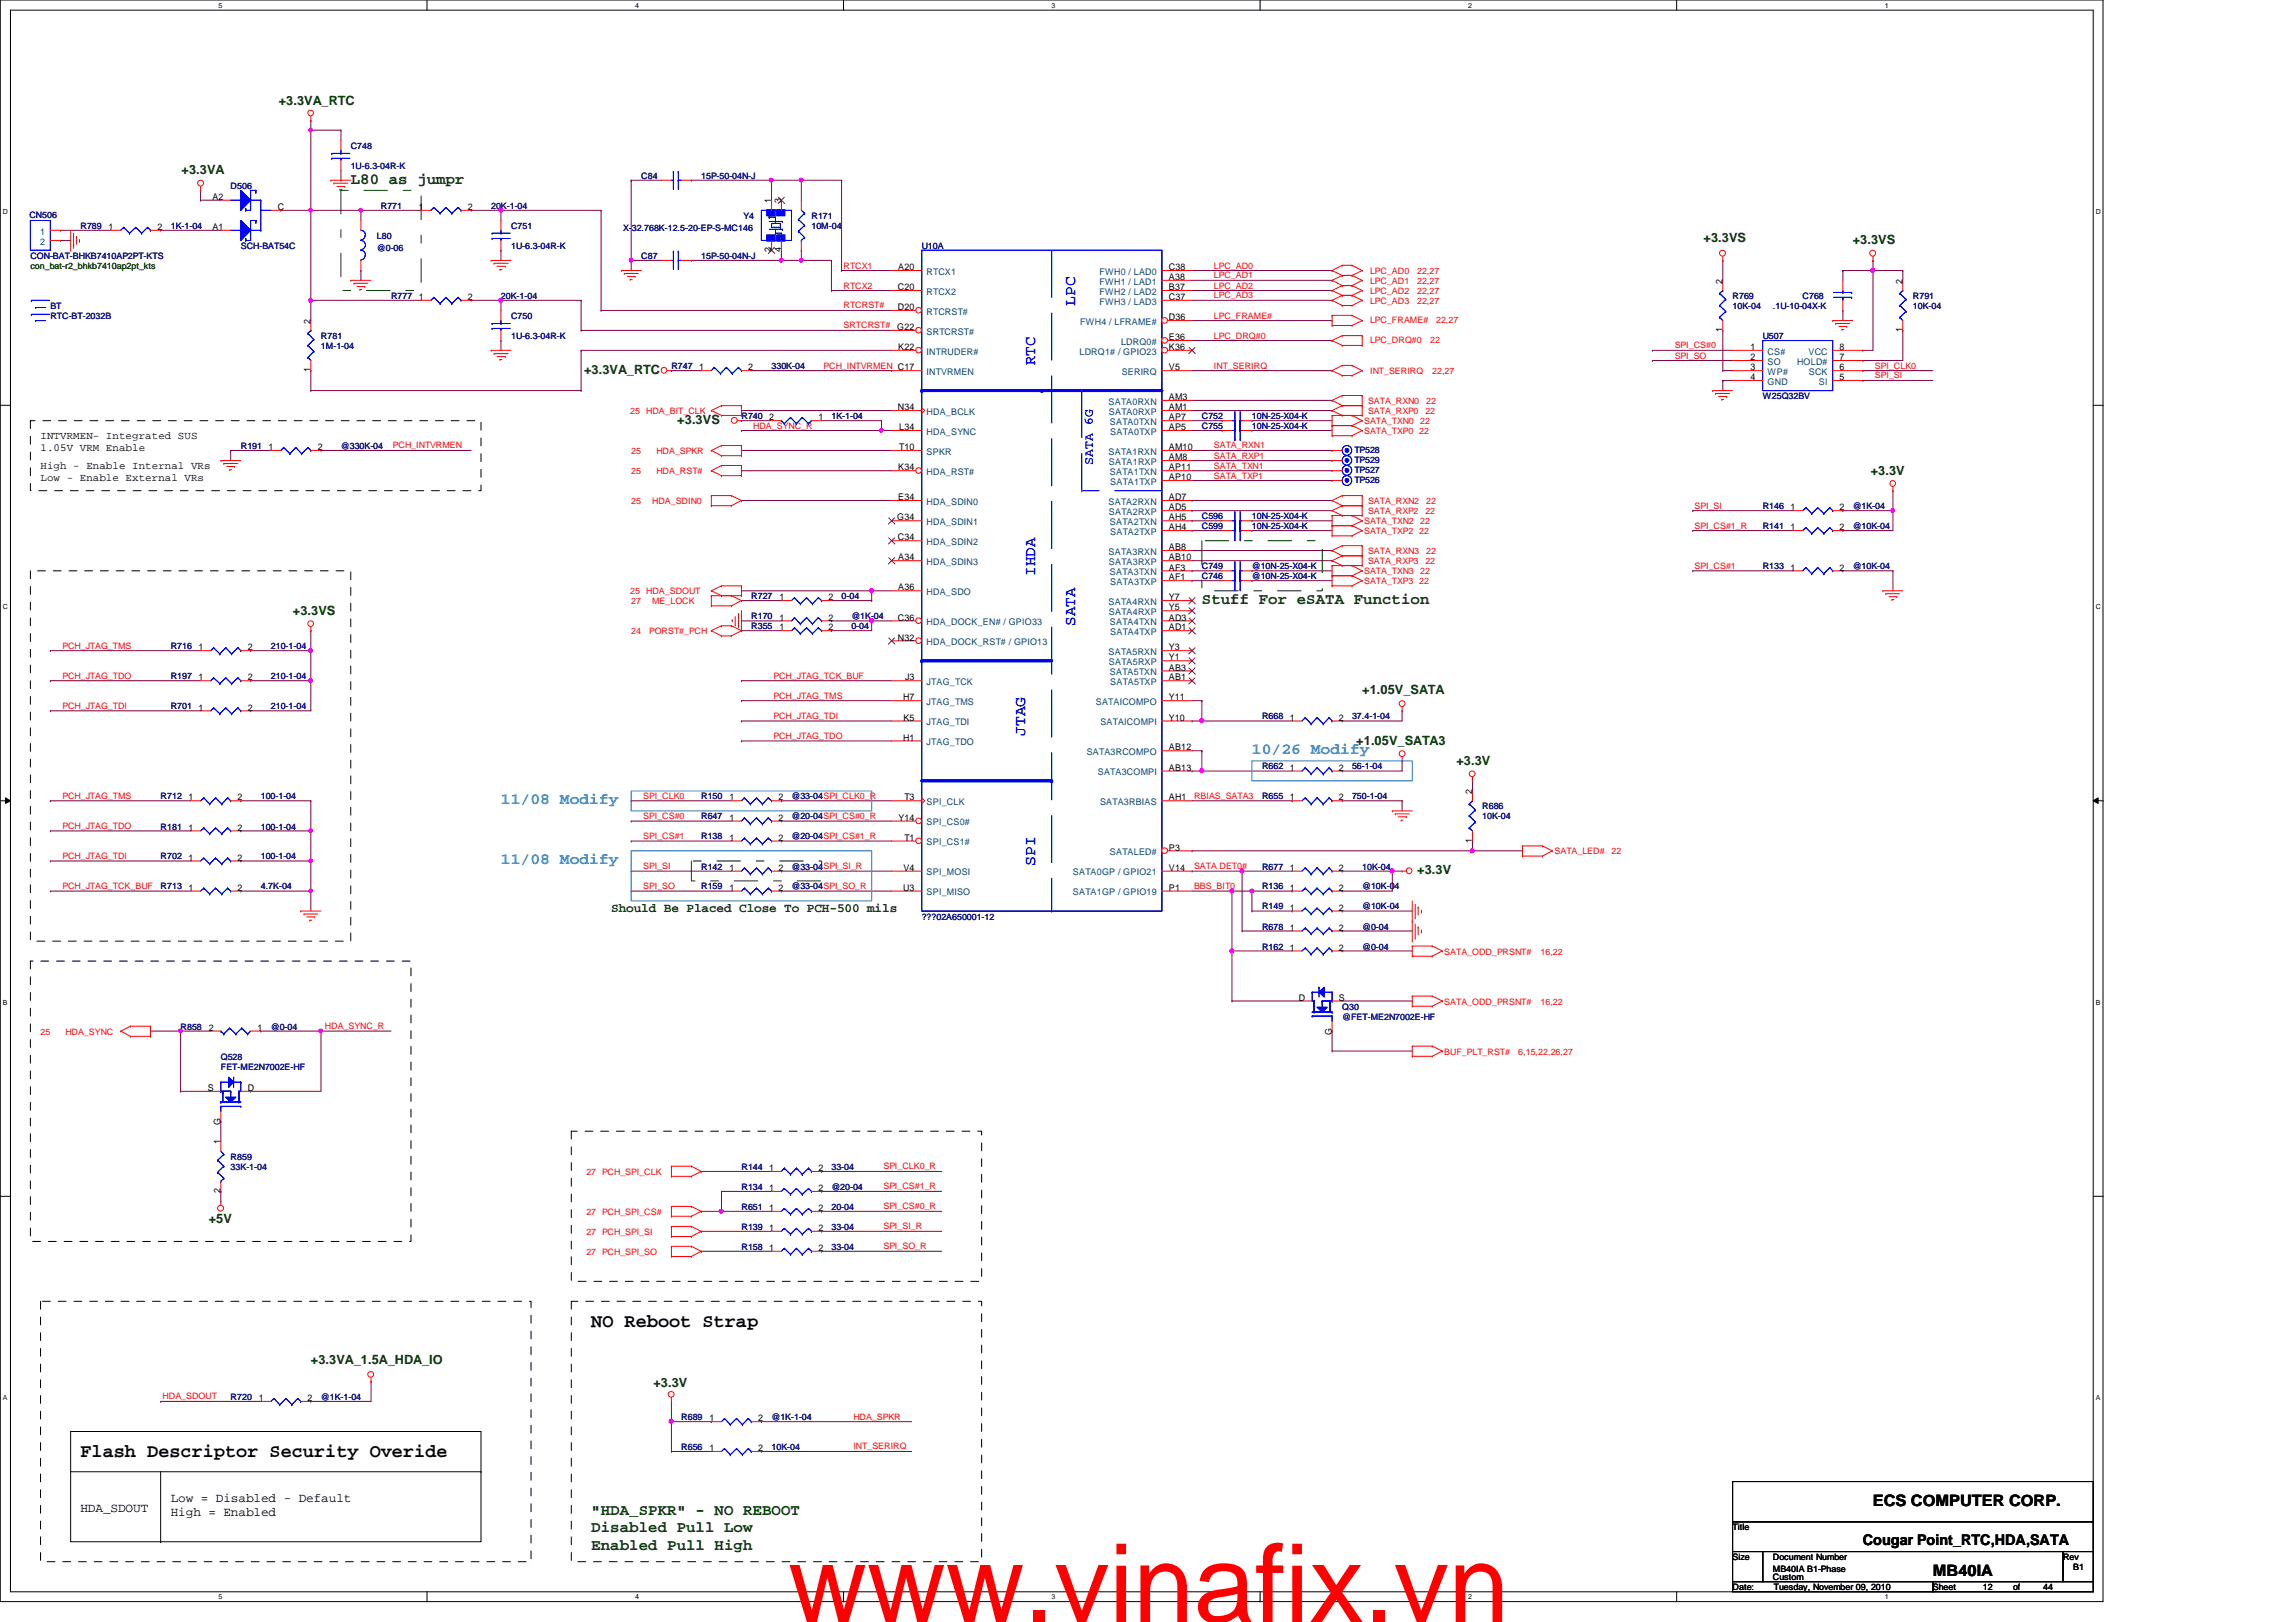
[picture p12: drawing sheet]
<svg xmlns="http://www.w3.org/2000/svg" width="297mm" height="210mm" viewBox="0 0 297 210" stroke-linecap="round" stroke-linejoin="round" font-family="sans-serif">
<defs><g id="words">
<text font-size="14.1" fill="#f00" x="102" y="209.9">www.vinafix.vn</text>
<g font-size="2.5">
<text x="76.5" y="171.7">NO Reboot Strap</text>
<text x="10.4" y="188.6">Flash Descriptor Security Overide</text>
</g>
<g font-size="2" fill="#004000">
<text x="45.4" y="23.7">L80 as jumpr</text>
<text x="155.5" y="78.1">Stuff For eSATA Function</text>
<text x="76.5" y="196">&quot;HDA_SPKR&quot; - NO REBOOT</text>
<text x="76.5" y="198.3">Disabled Pull Low</text>
<text x="76.5" y="200.6">Enabled Pull High</text>
</g>
<g font-size="2" fill="#00f">
<text x="139.1" y="39.5" transform="rotate(-90 139.1 39.5)">LPC</text>
<text x="133.9" y="47.3" transform="rotate(-90 133.9 47.3)">RTC</text>
<text x="133.9" y="74.5" transform="rotate(-90 133.9 74.5)">IHDA</text>
<text x="139.1" y="81" transform="rotate(-90 139.1 81)">SATA</text>
<text x="132.6" y="95.2" transform="rotate(-90 132.6 95.2)">JTAG</text>
<text x="133.9" y="112.1" transform="rotate(-90 133.9 112.1)">SPI</text>
</g>
<g font-size="2" fill="#0080ff">
<text x="162" y="97.6">10/26 Modify</text>
<text x="64.8" y="104.1">11/08 Modify</text>
<text x="64.8" y="111.8">11/08 Modify</text>
</g>
<g font-size="2">
<text x="242.3" y="194.9">ECS COMPUTER CORP.</text>
<text x="250.1" y="204">MB40IA</text>
</g>
<text font-size="1.9" x="241" y="200">Cougar Point_RTC,HDA,SATA</text>
<g font-size="1.7" fill="#004000">
<text x="36.1" y="13.6">+3.3VA_RTC</text>
<text x="23.5" y="22.5">+3.3VA</text>
<text x="220.4" y="31.3">+3.3VS</text>
<text x="239.7" y="31.6">+3.3VS</text>
<text x="75.6" y="48.4">+3.3VA_RTC</text>
<text x="87.6" y="54.9">+3.3VS</text>
<text x="242" y="61.5">+3.3V</text>
<text x="37.9" y="79.5">+3.3VS</text>
<text x="176.2" y="89.7">+1.05V_SATA</text>
<text x="175.5" y="96.4">+1.05V_SATA3</text>
<text x="188.4" y="99">+3.3V</text>
<text x="183.3" y="113.1">+3.3V</text>
<text x="79.1" y="118">Should Be Placed Close To PCH-500 mils</text>
<text x="27" y="158.3">+5V</text>
<text x="40.2" y="176.5">+3.3VA_1.5A_HDA_IO</text>
<text x="84.5" y="179.5">+3.3V</text>
</g>
<text font-size="1.7" fill="#00f" x="141.4" y="60.1" transform="rotate(-90 141.4 60.1)">SATA 6G</text>
<g font-size="1.7">
<text x="10.4" y="195.6">HDA_SDOUT</text>
<text x="22.1" y="194.4">Low = Disabled - Default</text>
<text x="22.1" y="196.1">High = Enabled</text>
</g>
<g font-size="1.4">
<text x="5.2" y="56.9">INTVRMEN- Integrated SUS</text>
<text x="5.2" y="58.4">1.05V VRM Enable</text>
<text x="5.2" y="60.7">High - Enable Internal VRs</text>
<text x="5.2" y="62.3">Low - Enable External VRs</text>
</g>
<g font-size="1.2">
<text x="14.1" y="29.8">1</text>
<text x="20.4" y="29.8">2</text>
<text x="27.5" y="29.8">A1</text>
<text x="27.5" y="25.9">A2</text>
<text x="35.9" y="27.2">C</text>
<text x="54.2" y="27.2">1</text>
<text x="60.5" y="27.2">2</text>
<text x="99.8" y="26.3" transform="rotate(-90 99.8 26.3)">1</text>
<text x="101" y="26.3" transform="rotate(-90 101 26.3)">3</text>
<text x="99.8" y="32.6" transform="rotate(-90 99.8 32.6)">2</text>
<text x="101" y="32.6" transform="rotate(-90 101 32.6)">4</text>
<text x="116.2" y="35">A20</text>
<text x="151.2" y="35">C38</text>
<text x="40.2" y="41.9" transform="rotate(-90 40.2 41.9)">2</text>
<text x="54.2" y="38.8">1</text>
<text x="60.5" y="38.8">2</text>
<text x="116.2" y="37.5">C20</text>
<text x="116.2" y="40.1">D20</text>
<text x="151.2" y="36.2">A38</text>
<text x="151.2" y="37.5">B37</text>
<text x="151.2" y="38.8">C37</text>
<text x="151.2" y="41.4">D36</text>
<text x="222.8" y="36.7" transform="rotate(-90 222.8 36.7)">2</text>
<text x="246.1" y="36.7" transform="rotate(-90 246.1 36.7)">2</text>
<text x="90.5" y="47.9">1</text>
<text x="96.8" y="47.9">2</text>
<text x="116.1" y="42.7">G22</text>
<text x="116.2" y="45.3">K22</text>
<text x="151.2" y="45.3">K36</text>
<text x="151.2" y="44">E36</text>
<text x="151.2" y="47.9">V5</text>
<text x="222.8" y="43" transform="rotate(-90 222.8 43)">1</text>
<text x="226.5" y="45.3">1</text>
<text x="226.5" y="46.6">2</text>
<text x="226.5" y="47.9">3</text>
<text x="238" y="47.9">6</text>
<text x="238" y="46.6">7</text>
<text x="238" y="45.3">8</text>
<text x="246.1" y="43" transform="rotate(-90 246.1 43)">1</text>
<text x="40.2" y="48.2" transform="rotate(-90 40.2 48.2)">1</text>
<text x="116.2" y="53.1">N34</text>
<text x="151.2" y="51.8">AM3</text>
<text x="151.2" y="53.1">AM1</text>
<text x="226.5" y="49.2">4</text>
<text x="238" y="49.2">5</text>
<text x="34.8" y="58.3">1</text>
<text x="41.1" y="58.3">2</text>
<text x="99.5" y="54.4">2</text>
<text x="105.9" y="54.4">1</text>
<text x="116.3" y="55.7">L34</text>
<text x="116.3" y="58.3">T10</text>
<text x="151.2" y="54.4">AP7</text>
<text x="151.2" y="55.7">AP5</text>
<text x="151.2" y="58.3">AM10</text>
<text x="151.2" y="59.6">AM8</text>
<text x="116.2" y="60.9">K34</text>
<text x="116.2" y="64.7">E34</text>
<text x="151.2" y="60.9">AP11</text>
<text x="151.2" y="62.1">AP10</text>
<text x="151.2" y="64.7">AD7</text>
<text x="116.1" y="67.4">G34</text>
<text x="116.2" y="69.9">C34</text>
<text x="151.2" y="66">AD5</text>
<text x="151.2" y="67.4">AH5</text>
<text x="151.2" y="68.6">AH4</text>
<text x="151.2" y="71.2">AB8</text>
<text x="231.6" y="66">1</text>
<text x="231.6" y="68.6">1</text>
<text x="238" y="66">2</text>
<text x="238" y="68.6">2</text>
<text x="100.8" y="77.7">1</text>
<text x="107.2" y="77.7">2</text>
<text x="116.2" y="76.4">A36</text>
<text x="116.2" y="72.5">A34</text>
<text x="151.2" y="72.5">AB10</text>
<text x="151.2" y="73.8">AF3</text>
<text x="151.2" y="75.1">AF1</text>
<text x="151.2" y="77.7">Y7</text>
<text x="231.6" y="73.8">1</text>
<text x="238" y="73.8">2</text>
<text x="100.8" y="81.6">1</text>
<text x="100.8" y="80.3">1</text>
<text x="107.2" y="81.6">2</text>
<text x="107.2" y="80.3">2</text>
<text x="116.2" y="80.3">C36</text>
<text x="116.2" y="82.9">N32</text>
<text x="151.2" y="79">Y5</text>
<text x="151.2" y="80.3">AD3</text>
<text x="151.2" y="81.6">AD1</text>
<text x="25.7" y="88.1">1</text>
<text x="25.7" y="84.2">1</text>
<text x="32" y="88.1">2</text>
<text x="32" y="84.2">2</text>
<text x="117.1" y="88.1">J3</text>
<text x="151.2" y="84.2">Y3</text>
<text x="151.2" y="85.5">Y1</text>
<text x="151.2" y="86.8">AB3</text>
<text x="151.2" y="88.1">AB1</text>
<text x="25.7" y="91.9">1</text>
<text x="32" y="91.9">2</text>
<text x="116.8" y="90.6">H7</text>
<text x="116.8" y="95.8">H1</text>
<text x="116.9" y="93.3">K5</text>
<text x="151.2" y="93.3">Y10</text>
<text x="151.2" y="90.6">Y11</text>
<text x="166.9" y="93.3">1</text>
<text x="173.2" y="93.3">2</text>
<text x="151.2" y="99.7">AB13</text>
<text x="151.2" y="97.1">AB12</text>
<text x="166.9" y="99.7">1</text>
<text x="173.2" y="99.7">2</text>
<text x="24.4" y="103.6">1</text>
<text x="24.4" y="107.5">1</text>
<text x="30.7" y="103.6">2</text>
<text x="30.7" y="107.5">2</text>
<text x="94.4" y="106.2">1</text>
<text x="94.4" y="103.6">1</text>
<text x="100.7" y="106.2">2</text>
<text x="100.7" y="103.6">2</text>
<text x="116.2" y="106.2">Y14</text>
<text x="117" y="103.6">T3</text>
<text x="151.2" y="103.6">AH1</text>
<text x="166.9" y="103.6">1</text>
<text x="173.2" y="103.6">2</text>
<text x="190.5" y="102.7" transform="rotate(-90 190.5 102.7)">2</text>
<text x="24.4" y="111.4">1</text>
<text x="30.7" y="111.4">2</text>
<text x="94.4" y="108.8">1</text>
<text x="94.4" y="112.7">1</text>
<text x="100.7" y="108.8">2</text>
<text x="100.7" y="112.7">2</text>
<text x="116.9" y="112.7">V4</text>
<text x="117" y="108.8">T1</text>
<text x="151.2" y="110.1">P3</text>
<text x="151.2" y="112.7">V14</text>
<text x="166.9" y="112.7">1</text>
<text x="173.2" y="112.7">2</text>
<text x="190.5" y="109.1" transform="rotate(-90 190.5 109.1)">1</text>
<text x="24.4" y="115.3">1</text>
<text x="30.7" y="115.3">2</text>
<text x="94.4" y="115.3">1</text>
<text x="100.7" y="115.3">2</text>
<text x="116.8" y="115.3">U3</text>
<text x="151.2" y="115.3">P1</text>
<text x="166.9" y="117.9">1</text>
<text x="166.9" y="115.3">1</text>
<text x="173.2" y="117.9">2</text>
<text x="173.2" y="115.3">2</text>
<text x="166.9" y="123">1</text>
<text x="166.9" y="120.4">1</text>
<text x="173.2" y="123">2</text>
<text x="173.2" y="120.4">2</text>
<text x="168" y="129.5">D</text>
<text x="173.2" y="129.5">S</text>
<text x="27" y="133.4">2</text>
<text x="33.3" y="133.4">1</text>
<text x="172.3" y="133.9" transform="rotate(-90 172.3 133.9)">G</text>
<text x="26.9" y="141.2">S</text>
<text x="32" y="141.2">D</text>
<text x="28.5" y="148.1" transform="rotate(-90 28.5 148.1)">1</text>
<text x="28.5" y="145.6" transform="rotate(-90 28.5 145.6)">G</text>
<text x="28.5" y="154.4" transform="rotate(-90 28.5 154.4)">2</text>
<text x="99.5" y="151.6">1</text>
<text x="99.5" y="154.1">1</text>
<text x="105.9" y="151.6">2</text>
<text x="105.9" y="154.1">2</text>
<text x="99.5" y="159.3">1</text>
<text x="99.5" y="161.9">1</text>
<text x="99.5" y="156.7">1</text>
<text x="105.9" y="159.3">2</text>
<text x="105.9" y="161.9">2</text>
<text x="105.9" y="156.7">2</text>
<text x="33.5" y="181.3">1</text>
<text x="39.8" y="181.3">2</text>
<text x="91.8" y="183.9">1</text>
<text x="98.1" y="183.9">2</text>
<text x="91.8" y="187.8">1</text>
<text x="98.1" y="187.8">2</text>
</g>
<g font-size="1.2" fill="#004080">
<text x="5.2" y="30.4">1</text>
<text x="5.2" y="31.7">2</text>
<text x="119.9" y="35.6">RTCX1</text>
<text x="142.2" y="35.6">FWH0 / LAD0</text>
<text x="119.9" y="38.1">RTCX2</text>
<text x="119.9" y="40.7">RTCRST#</text>
<text x="142.2" y="36.8">FWH1 / LAD1</text>
<text x="142.2" y="38.1">FWH2 / LAD2</text>
<text x="142.2" y="39.4">FWH3 / LAD3</text>
<text x="119.9" y="45.9">INTRUDER#</text>
<text x="119.9" y="43.3">SRTCRST#</text>
<text x="139.7" y="45.9">LDRQ1# / GPIO23</text>
<text x="139.7" y="42">FWH4 / LFRAME#</text>
<text x="145" y="44.6">LDRQ0#</text>
<text x="228.7" y="45.9">CS#</text>
<text x="228.7" y="47.2">SO</text>
<text x="232.5" y="47.2">HOLD#</text>
<text x="234" y="45.9">VCC</text>
<text x="119.9" y="48.5">INTVRMEN</text>
<text x="119.9" y="53.7">HDA_BCLK</text>
<text x="143.4" y="52.4">SATA0RXN</text>
<text x="143.5" y="53.7">SATA0RXP</text>
<text x="145.1" y="48.5">SERIRQ</text>
<text x="228.7" y="48.5">WP#</text>
<text x="228.7" y="49.8">GND</text>
<text x="234" y="48.5">SCK</text>
<text x="235.3" y="49.8">SI</text>
<text x="119.9" y="56.3">HDA_SYNC</text>
<text x="119.9" y="58.8">SPKR</text>
<text x="143.4" y="58.8">SATA1RXN</text>
<text x="143.6" y="55">SATA0TXN</text>
<text x="143.6" y="56.3">SATA0TXP</text>
<text x="119.9" y="61.5">HDA_RST#</text>
<text x="119.9" y="65.3">HDA_SDIN0</text>
<text x="143.4" y="65.3">SATA2RXN</text>
<text x="143.5" y="60.2">SATA1RXP</text>
<text x="143.6" y="61.5">SATA1TXN</text>
<text x="143.6" y="62.7">SATA1TXP</text>
<text x="119.9" y="67.9">HDA_SDIN1</text>
<text x="119.9" y="70.5">HDA_SDIN2</text>
<text x="143.4" y="71.8">SATA3RXN</text>
<text x="143.5" y="66.6">SATA2RXP</text>
<text x="143.6" y="67.9">SATA2TXN</text>
<text x="143.6" y="69.2">SATA2TXP</text>
<text x="119.9" y="77">HDA_SDO</text>
<text x="119.9" y="73.1">HDA_SDIN3</text>
<text x="143.5" y="73.1">SATA3RXP</text>
<text x="143.6" y="74.4">SATA3TXN</text>
<text x="143.6" y="75.7">SATA3TXP</text>
<text x="119.9" y="80.9">HDA_DOCK_EN# / GPIO33</text>
<text x="119.9" y="83.5">HDA_DOCK_RST# / GPIO13</text>
<text x="143.4" y="78.3">SATA4RXN</text>
<text x="143.5" y="79.6">SATA4RXP</text>
<text x="143.6" y="80.9">SATA4TXN</text>
<text x="143.6" y="82.2">SATA4TXP</text>
<text x="119.9" y="88.6">JTAG_TCK</text>
<text x="143.4" y="84.8">SATA5RXN</text>
<text x="143.5" y="86.1">SATA5RXP</text>
<text x="143.6" y="87.4">SATA5TXN</text>
<text x="143.6" y="88.6">SATA5TXP</text>
<text x="119.9" y="91.2">JTAG_TMS</text>
<text x="119.9" y="93.9">JTAG_TDI</text>
<text x="141.8" y="91.2">SATAICOMPO</text>
<text x="142.4" y="93.9">SATAICOMPI</text>
<text x="119.9" y="96.4">JTAG_TDO</text>
<text x="140.6" y="97.7">SATA3RCOMPO</text>
<text x="142" y="100.3">SATA3COMPI</text>
<text x="119.9" y="104.2">SPI_CLK</text>
<text x="119.9" y="106.8">SPI_CS0#</text>
<text x="142.3" y="104.2">SATA3RBIAS</text>
<text x="119.9" y="109.4">SPI_CS1#</text>
<text x="119.9" y="113.3">SPI_MOSI</text>
<text x="138.8" y="113.3">SATA0GP / GPIO21</text>
<text x="143.6" y="110.7">SATALED#</text>
<text x="119.9" y="115.9">SPI_MISO</text>
<text x="138.8" y="115.9">SATA1GP / GPIO19</text>
</g>
<g font-size="1.1" fill="#000080">
<text x="45.4" y="19.3">C748</text>
<text x="45.4" y="21.8">1U-6.3-04R-K</text>
<text x="83" y="23.2">C84</text>
<text x="90.7" y="23.2">15P-50-04N-J</text>
<text x="3.8" y="28.2">CN506</text>
<text x="10.4" y="29.6">R789</text>
<text x="22.1" y="29.6">1K-1-04</text>
<text x="29.8" y="24.4">D506</text>
<text x="49.3" y="27">R771</text>
<text x="63.5" y="27">20K-1-04</text>
<text x="66.1" y="29.6">C751</text>
<text x="80.6" y="29.9">X-32.768K-12.5-20-EP-S-MC146</text>
<text x="96.2" y="28.3">Y4</text>
<text x="105" y="28.3">R171</text>
<text x="105" y="29.6">10M-04</text>
<text x="3.9" y="33.5">CON-BAT-BHKB7410AP2PT-KTS</text>
<text x="31.2" y="32.2">SCH-BAT54C</text>
<text x="48.8" y="30.9">L80</text>
<text x="48.8" y="32.5">@0-06</text>
<text x="66.1" y="32.2">1U-6.3-04R-K</text>
<text x="83" y="33.5">C87</text>
<text x="90.7" y="33.5">15P-50-04N-J</text>
<text x="119.2" y="32.2">U10A</text>
<text x="6.5" y="40">BT</text>
<text x="6.5" y="41.3">RTC-BT-2032B</text>
<text x="50.6" y="38.7">R777</text>
<text x="64.8" y="38.7">20K-1-04</text>
<text x="66.1" y="41.3">C750</text>
<text x="224.2" y="38.7">R769</text>
<text x="224.2" y="40">10K-04</text>
<text x="229.4" y="40">.1U-10-04X-K</text>
<text x="233.2" y="38.7">C768</text>
<text x="247.5" y="38.7">R791</text>
<text x="247.5" y="40">10K-04</text>
<text x="41.5" y="43.9">R781</text>
<text x="41.5" y="45.2">1M-1-04</text>
<text x="66.1" y="43.9">1U-6.3-04R-K</text>
<text x="86.9" y="47.8">R747</text>
<text x="99.8" y="47.8">330K-04</text>
<text x="228" y="43.9">U507</text>
<text x="228" y="51.6">W25Q32BV</text>
<text x="31.2" y="58.1">R191</text>
<text x="44.1" y="58.1">@330K-04</text>
<text x="95.9" y="54.2">R740</text>
<text x="107.6" y="54.2">1K-1-04</text>
<text x="155.5" y="54.2">C752</text>
<text x="155.5" y="55.5">C755</text>
<text x="162" y="54.2">10N-25-X04-K</text>
<text x="162" y="55.5">10N-25-X04-K</text>
<text x="175.2" y="58.6">TP528</text>
<text x="175.2" y="59.9">TP529</text>
<text x="175.2" y="61.2">TP527</text>
<text x="175.2" y="62.5">TP526</text>
<text x="228" y="65.9">R146</text>
<text x="239.7" y="65.9">@1K-04</text>
<text x="155.5" y="67.2">C596</text>
<text x="155.5" y="68.5">C599</text>
<text x="162" y="67.2">10N-25-X04-K</text>
<text x="162" y="68.5">10N-25-X04-K</text>
<text x="228" y="68.5">R141</text>
<text x="239.7" y="68.5">@10K-04</text>
<text x="97.2" y="77.6">R727</text>
<text x="108.9" y="77.6">0-04</text>
<text x="155.5" y="73.7">C749</text>
<text x="155.5" y="75">C746</text>
<text x="162" y="73.7">@10N-25-X04-K</text>
<text x="162" y="75">@10N-25-X04-K</text>
<text x="228" y="73.7">R133</text>
<text x="239.7" y="73.7">@10K-04</text>
<text x="97.2" y="81.4">R355</text>
<text x="97.2" y="80.1">R170</text>
<text x="110.1" y="81.4">0-04</text>
<text x="110.1" y="80.1">@1K-04</text>
<text x="22.1" y="87.9">R197</text>
<text x="22.1" y="84">R716</text>
<text x="35" y="87.9">210-1-04</text>
<text x="35" y="84">210-1-04</text>
<text x="22.1" y="91.8">R701</text>
<text x="35" y="91.8">210-1-04</text>
<text x="163.3" y="93.1">R668</text>
<text x="174.9" y="93.1">37.4-1-04</text>
<text x="163.3" y="99.6">R662</text>
<text x="174.9" y="99.6">56-1-04</text>
<text x="20.8" y="103.5">R712</text>
<text x="20.8" y="107.4">R181</text>
<text x="33.7" y="103.5">100-1-04</text>
<text x="33.7" y="107.4">100-1-04</text>
<text x="90.7" y="106">R647</text>
<text x="90.7" y="103.5">R150</text>
<text x="102.4" y="106">@20-04SPI_CS#0_R</text>
<text x="102.4" y="103.5">@33-04SPI_CLK0_R</text>
<text x="163.3" y="103.5">R655</text>
<text x="174.9" y="103.5">750-1-04</text>
<text x="191.8" y="104.7">R686</text>
<text x="191.8" y="106">10K-04</text>
<text x="20.8" y="111.2">R702</text>
<text x="33.7" y="111.2">100-1-04</text>
<text x="90.7" y="108.6">R138</text>
<text x="90.7" y="112.5">R142</text>
<text x="102.4" y="108.6">@20-04SPI_CS#1_R</text>
<text x="102.4" y="112.5">@33-04</text>
<text x="163.3" y="112.5">R677</text>
<text x="176.2" y="112.5">10K-04</text>
<text x="20.8" y="115.1">R713</text>
<text x="33.7" y="115.1">4.7K-04</text>
<text x="90.7" y="115.1">R159</text>
<text x="102.4" y="115.1">@33-04SPI_SO_R</text>
<text x="119.2" y="119">???02A650001-12</text>
<text x="163.3" y="117.7">R149</text>
<text x="163.3" y="115.1">R136</text>
<text x="176.2" y="117.7">@10K-04</text>
<text x="176.2" y="115.1">@10K-04</text>
<text x="163.3" y="122.9">R162</text>
<text x="163.3" y="120.3">R678</text>
<text x="176.2" y="122.9">@0-04</text>
<text x="176.2" y="120.3">@0-04</text>
<text x="173.6" y="130.6">Q30</text>
<text x="173.6" y="132">@FET-ME2N7002E-HF</text>
<text x="23.4" y="133.3">R858</text>
<text x="28.6" y="137.1">Q528</text>
<text x="35" y="133.3">@0-04</text>
<text x="28.6" y="138.4">FET-ME2N7002E-HF</text>
<text x="29.8" y="150.1">R859</text>
<text x="29.8" y="151.4">33K-1-04</text>
<text x="95.9" y="151.4">R144</text>
<text x="95.9" y="154">R134</text>
<text x="107.6" y="151.4">33-04</text>
<text x="107.6" y="154">@20-04</text>
<text x="95.9" y="159.2">R139</text>
<text x="95.9" y="161.8">R158</text>
<text x="95.9" y="156.5">R651</text>
<text x="107.6" y="159.2">33-04</text>
<text x="107.6" y="161.8">33-04</text>
<text x="107.6" y="156.5">20-04</text>
<text x="29.8" y="181.2">R720</text>
<text x="41.5" y="181.2">@1K-1-04</text>
<text x="88.1" y="183.8">R689</text>
<text x="99.8" y="183.8">@1K-1-04</text>
<text x="88.1" y="187.7">R656</text>
<text x="99.8" y="187.7">10K-04</text>
</g>
<text font-size="1.1" fill="#004000" x="3.9" y="34.8">con_bat-r2_bhkb7410ap2pt_kts</text>
<g font-size="1.1" fill="#f00">
<text x="109.1" y="34.8">RTCX1</text>
<text x="157.1" y="34.8">LPC_AD0</text>
<text x="177.2" y="35.4">LPC_AD0</text>
<text x="183.3" y="35.4">22,27</text>
<text x="109.1" y="37.3">RTCX2</text>
<text x="109.1" y="39.9">RTCRST#</text>
<text x="157.1" y="36">LPC_AD1</text>
<text x="157.1" y="37.3">LPC_AD2</text>
<text x="157.1" y="38.6">LPC_AD3</text>
<text x="157.1" y="41.2">LPC_FRAME#</text>
<text x="177.2" y="36.7">LPC_AD1</text>
<text x="177.2" y="38.1">LPC_AD2</text>
<text x="177.2" y="39.3">LPC_AD3</text>
<text x="177.2" y="41.8">LPC_FRAME#</text>
<text x="183.3" y="36.7">22,27</text>
<text x="183.3" y="38.1">22,27</text>
<text x="183.3" y="39.3">22,27</text>
<text x="185.8" y="41.8">22,27</text>
<text x="106.5" y="47.7">PCH_INTVRMEN C17</text>
<text x="109.1" y="42.5">SRTCRST#</text>
<text x="157.1" y="47.7">INT_SERIRQ</text>
<text x="157.1" y="43.8">LPC_DRQ#0</text>
<text x="177.2" y="44.4">LPC_DRQ#0</text>
<text x="185" y="44.4">22</text>
<text x="216.7" y="46.4">SPI_SO</text>
<text x="216.7" y="45.1">SPI_CS#0</text>
<text x="242.6" y="47.7">SPI_CLK0</text>
<text x="81.5" y="53.6">25 HDA_BIT_CLK</text>
<text x="177" y="52.3">SATA_RXN0</text>
<text x="177" y="53.6">SATA_RXP0</text>
<text x="177.2" y="48.4">INT_SERIRQ</text>
<text x="184.4" y="53.6">22</text>
<text x="184.5" y="52.3">22</text>
<text x="185.3" y="48.4">22,27</text>
<text x="242.6" y="49">SPI_SI</text>
<text x="50.8" y="58">PCH_INTVRMEN</text>
<text x="81.7" y="58.8">25</text>
<text x="84.9" y="58.8">HDA_SPKR</text>
<text x="97.4" y="55.5">HDA_SYNC_R</text>
<text x="157.1" y="58">SATA_RXN1</text>
<text x="157.1" y="59.4">SATA_RXP1</text>
<text x="176.5" y="54.9">SATA_TXN0 22</text>
<text x="176.5" y="56.2">SATA_TXP0 22</text>
<text x="81.7" y="61.3">25</text>
<text x="81.7" y="65.2">25</text>
<text x="84.4" y="65.2">HDA_SDIN0</text>
<text x="84.9" y="61.3">HDA_RST#</text>
<text x="157.1" y="60.7">SATA_TXN1</text>
<text x="157.1" y="61.9">SATA_TXP1</text>
<text x="177" y="65.2">SATA_RXN2</text>
<text x="184.5" y="65.2">22</text>
<text x="219.2" y="65.8">SPI_SI</text>
<text x="176.5" y="67.8">SATA_TXN2 22</text>
<text x="176.5" y="69.1">SATA_TXP2 22</text>
<text x="177" y="71.7">SATA_RXN3</text>
<text x="177" y="66.5">SATA_RXP2</text>
<text x="184.4" y="66.5">22</text>
<text x="184.5" y="71.7">22</text>
<text x="219.2" y="68.4">SPI_CS#1_R</text>
<text x="81.5" y="76.9">25 HDA_SDOUT</text>
<text x="176.5" y="74.3">SATA_TXN3 22</text>
<text x="176.5" y="75.6">SATA_TXP3 22</text>
<text x="177" y="73">SATA_RXP3</text>
<text x="184.4" y="73">22</text>
<text x="219.2" y="73.6">SPI_CS#1</text>
<text x="8.1" y="83.9">PCH_JTAG_TMS</text>
<text x="81.7" y="82.1">24</text>
<text x="81.7" y="78.2">27</text>
<text x="84" y="82.1">PORST#_PCH</text>
<text x="84.4" y="78.2">ME_LOCK</text>
<text x="8.1" y="87.8">PCH_JTAG_TDO</text>
<text x="100.1" y="87.8">PCH_JTAG_TCK_BUF</text>
<text x="8.1" y="91.7">PCH_JTAG_TDI</text>
<text x="100.1" y="90.4">PCH_JTAG_TMS</text>
<text x="100.1" y="93">PCH_JTAG_TDI</text>
<text x="100.1" y="95.6">PCH_JTAG_TDO</text>
<text x="8.1" y="103.4">PCH_JTAG_TMS</text>
<text x="8.1" y="107.3">PCH_JTAG_TDO</text>
<text x="83.2" y="106">SPI_CS#0</text>
<text x="83.2" y="103.4">SPI_CLK0</text>
<text x="154.5" y="103.4">RBIAS_SATA3</text>
<text x="8.1" y="111.2">PCH_JTAG_TDI</text>
<text x="83.2" y="108.6">SPI_CS#1</text>
<text x="83.2" y="112.5">SPI_SI</text>
<text x="106.5" y="112.5">SPI_SI_R</text>
<text x="154.5" y="112.5">SATA DET0#</text>
<text x="201.1" y="110.6">SATA_LED#</text>
<text x="208.5" y="110.6">22</text>
<text x="8.1" y="115.1">PCH_JTAG_TCK_BUF</text>
<text x="83.2" y="115.1">SPI_SO</text>
<text x="154.5" y="115.1">BBS_BIT0</text>
<text x="186.9" y="123.5">SATA_ODD_PRSNT#</text>
<text x="199.3" y="123.5">16,22</text>
<text x="186.9" y="130">SATA_ODD_PRSNT#</text>
<text x="199.3" y="130">16,22</text>
<text x="5.2" y="133.9">25</text>
<text x="8.5" y="133.9">HDA_SYNC</text>
<text x="42" y="133.2">HDA_SYNC_R</text>
<text x="186.9" y="136.5">BUF_PLT_RST#</text>
<text x="196.4" y="136.5">6,15,22,26,27</text>
<text x="75.9" y="152">27 PCH_SPI_CLK</text>
<text x="114.3" y="153.9">SPI_CS#1_R</text>
<text x="114.3" y="151.3">SPI_CLK0_R</text>
<text x="75.9" y="157.2">27 PCH_SPI_CS#</text>
<text x="75.9" y="159.8">27 PCH_SPI_SI</text>
<text x="114.3" y="159.1">SPI_SI_R</text>
<text x="114.3" y="161.7">SPI_SO_R</text>
<text x="114.3" y="156.5">SPI_CS#0_R</text>
<text x="75.9" y="162.4">27 PCH_SPI_SO</text>
<text x="21" y="181.1">HDA_SDOUT</text>
<text x="110.4" y="183.7">HDA_SPKR</text>
<text x="110.4" y="187.6">INT_SERIRQ</text>
</g>
<g font-size="1.1">
<text x="224.2" y="198">Title</text>
<text x="224.2" y="201.9">Size</text>
<text x="229.4" y="201.9">Document Number</text>
<text x="229.4" y="203.5">MB40IA B1-Phase</text>
<text x="266.9" y="201.9">Rev</text>
<text x="268.2" y="203.2">B1</text>
<text x="224.2" y="205.8">Date:</text>
<text x="229.4" y="204.5">Custom</text>
<text x="229.5" y="205.8">Tuesday, November 09, 2010</text>
<text x="250.1" y="205.8">Sheet</text>
<text x="256.5" y="205.8">12</text>
<text x="260.4" y="205.8">of</text>
<text x="264.3" y="205.8">44</text>
</g>
<g font-size=".9">
<text x="28.3" y="1">5</text>
<text x="82.2" y="1">4</text>
<text x="136.1" y="1">3</text>
<text x="189.9" y="1">2</text>
<text x="243.8" y="1">1</text>
<text x=".4" y="27.7">D</text>
<text x="271.1" y="27.7">D</text>
<text x=".4" y="78.8">C</text>
<text x="271.1" y="78.8">C</text>
<text x=".4" y="130">B</text>
<text x="271.1" y="130">B</text>
<text x=".4" y="181.2">A</text>
<text x="271.1" y="181.2">A</text>
<text x="28.3" y="207">5</text>
<text x="82.2" y="207">4</text>
<text x="136.1" y="207">3</text>
<text x="189.9" y="207">2</text>
<text x="243.8" y="207">1</text>
</g>
</g></defs>
<path d="M0 0h272.1v207.3h-272.1zM1.4 1.3h269.4v204.7h-269.4z" fill="none" stroke="#000" stroke-width=".13"/>
<g fill="#fff">
<path d="M28.3 .2h.5v1h-.5z"/>
<path d="M28.3 206.2h.5v1h-.5z"/>
</g>
<path d="M55.2 0v1.3M55.2 206v1.3" fill="none" stroke="#000" stroke-width=".13"/>
<g fill="#fff">
<path d="M82.2 .2h.5v1h-.5z"/>
<path d="M82.2 206.2h.5v1h-.5z"/>
</g>
<path d="M109.1 0v1.3M109.1 206v1.3" fill="none" stroke="#000" stroke-width=".13"/>
<g fill="#fff">
<path d="M136.1 .2h.5v1h-.5z"/>
<path d="M136.1 206.2h.5v1h-.5z"/>
</g>
<path d="M163 0v1.3M163 206v1.3" fill="none" stroke="#000" stroke-width=".13"/>
<g fill="#fff">
<path d="M189.9 .2h.6v1h-.6z"/>
<path d="M189.9 206.2h.6v1h-.6z"/>
</g>
<path d="M216.9 0v1.3M216.9 206v1.3" fill="none" stroke="#000" stroke-width=".13"/>
<g fill="#fff">
<path d="M243.8 .2h.5v1h-.5z"/>
<path d="M243.8 206.2h.5v1h-.5z"/>
<path d="M.4 26.9h.6v1h-.6z"/>
<path d="M271.1 26.9h.7v1h-.7z"/>
<path d="M.4 78h.6v1h-.6z"/>
<path d="M271.1 78h.7v1h-.7z"/>
</g>
<path d="M0 52.5h1.4M270.8 52.5h1.3" fill="none" stroke="#000" stroke-width=".13"/>
<g fill="#fff">
<path d="M.4 129.2h.6v1h-.6z"/>
<path d="M271.1 129.2h.6v1h-.6z"/>
</g>
<path d="M0 103.6h1.4M.7 103.3l.7 .3-.7 .4zM270.8 103.6l.6-.3v.7zM270.8 103.6h1.3" fill="none" stroke="#000" stroke-width=".13"/>
<path d="M.7 103.3l.7 .3-.7 .4zM270.8 103.6l.6-.3v.7z" fill="#000"/>
<g fill="#fff">
<path d="M.4 180.4h.5v1h-.5z"/>
<path d="M271.1 180.4h.6v1h-.6z"/>
</g>
<path d="M0 154.8h1.4M270.8 154.8h1.3" fill="none" stroke="#000" stroke-width=".13"/>
<g fill="none" stroke="#800040" stroke-width=".13">
<path d="M103.7 23.3h.1M103.7 23.3h5.2M154.2 51.8h18.1M154.2 54.4h3.9M154.2 55.7h3.9M154.2 53.1h18.1M158.1 54.4h.1M158.1 55.7h.1M162 54.4h.1M162 55.7h.1M162 54.4h10.3M162 55.7h10.3"/>
<path d="M172.3 51.8h.1M172.3 53.1h.1M154.2 110.1h.1M190.5 108.8h.1M190.5 108.8v1.3h-36.3"/>
</g>
<circle cx="103.7" cy="23.3" r=".25" fill="#f0f"/>
<circle cx="103.7" cy="23.3" r=".25" fill="none" stroke="#f0f" stroke-width=".13"/>
<path d="M81.7 23.3h.1M81.7 23.3v10.4M99.8 23.3h.1M99.8 23.3h3.9M103.7 32.4h.1M103.7 23.3h.1M103.7 23.3v2.6M103.7 32.4v1.3" fill="none" stroke="#800040" stroke-width=".13"/>
<circle cx="99.8" cy="23.3" r=".25" fill="#f0f"/>
<circle cx="99.8" cy="23.3" r=".25" fill="none" stroke="#f0f" stroke-width=".13"/>
<path d="M101.1 33.7h.1M101.1 33.7h2.6M108.9 35h.1M108.9 35h6.5" fill="none" stroke="#800040" stroke-width=".13"/>
<path d="M100.9 33.5h.3l.1 .2-.1 .1-.2 .1-.1-.1z" fill-rule="evenodd" fill="#f0f"/>
<path d="M100.9 33.5h.3l.1 .2-.1 .1-.2 .1-.1-.1z" fill="none" stroke="#f0f" stroke-width=".13"/>
<path d="M103.7 33.7h.1M103.7 33.7h3.9M107.6 37.6h.1M107.6 33.7h.1M107.6 37.6h7.8M107.6 33.7v3.9M108.9 23.3h.1M108.9 23.3v11.7" fill="none" stroke="#800040" stroke-width=".13"/>
<circle cx="103.7" cy="33.7" r=".25" fill="#f0f"/>
<circle cx="103.7" cy="33.7" r=".25" fill="none" stroke="#f0f" stroke-width=".13"/>
<path d="M81.7 23.3h.1M81.7 33.7h.1M81.7 23.3h3.9M81.7 33.7v1.3" fill="none" stroke="#800040" stroke-width=".13"/>
<path d="M81.5 33.5h.3l.1 .2-.1 .1-.2 .1-.1-.1z" fill-rule="evenodd" fill="#f0f"/>
<path d="M81.5 33.5h.3l.1 .2-.1 .1-.2 .1-.1-.1z" fill="none" stroke="#f0f" stroke-width=".13"/>
<g fill="none" stroke="#800040" stroke-width=".13">
<path d="M81.7 33.7h.1M81.7 33.7h3.9M95.9 58.3h.1M95.9 58.3h19.5M95.9 60.9h.1M95.9 64.8h.1M95.9 60.9h19.5M95.9 64.8h19.5M90.7 151.6h.1M90.7 151.6h9.1M93.3 156.8h.1M93.3 154.2h.1"/>
<path d="M93.3 156.8h6.5M93.3 154.2v2.6M106.3 159.3h.1M106.3 159.3h15.5M106.3 161.9h.1M106.3 161.9h15.5"/>
</g>
<circle cx="93.3" cy="156.7" r=".25" fill="#f0f"/>
<circle cx="93.3" cy="156.7" r=".25" fill="none" stroke="#f0f" stroke-width=".13"/>
<g fill="none" stroke="#800040" stroke-width=".13">
<path d="M112.8 76.5h.1M112.8 76.5h2.6M90.7 159.3h.1M90.7 159.3h9.1M93.3 154.2h.1M93.3 154.2h6.5M106.3 154.2h.1M106.3 151.6h.1M106.3 156.8h.1M106.3 154.2h15.5M106.3 151.6h15.5M106.3 156.8h15.5"/>
<path d="M90.7 161.9h.1M90.7 161.9h9.1"/>
</g>
<circle cx="112.7" cy="76.4" r=".25" fill="#f0f"/>
<circle cx="112.7" cy="76.4" r=".25" fill="none" stroke="#f0f" stroke-width=".13"/>
<path d="M32.4 92h.1M32.4 88.1h.1M32.4 84.2h.1M32.4 88.1h7.8M40.2 81.6h.1M40.2 88.1h.1M40.2 88.1v3.9h-7.8M40.2 81.6v2.6h-7.8M112.8 80.3h.1M112.8 80.3h2.6" fill="none" stroke="#800040" stroke-width=".13"/>
<path d="M40 87.9h.3l.1 .2-.1 .1-.1 .1-.2-.1z" fill-rule="evenodd" fill="#f0f"/>
<path d="M40 87.9h.3l.1 .2-.1 .1-.1 .1-.2-.1z" fill="none" stroke="#f0f" stroke-width=".13"/>
<path d="M6.5 84.2h.1M6.5 88.1h.1M6.5 92h.1M6.5 84.2h19.4M6.5 88.1h19.4M6.5 92h19.4M40.2 84.2h.1M40.2 84.2v3.9" fill="none" stroke="#800040" stroke-width=".13"/>
<path d="M40 84l.2-.1 .2 .2-.1 .3-.1 .1-.2-.1z" fill-rule="evenodd" fill="#f0f"/>
<path d="M40 84l.2-.1 .2 .2-.1 .3-.1 .1-.2-.1z" fill="none" stroke="#f0f" stroke-width=".13"/>
<path d="M155.5 93.3h.1M155.5 93.3h11.7" fill="none" stroke="#800040" stroke-width=".13"/>
<circle cx="155.5" cy="93.3" r=".26" fill="#f0f"/>
<circle cx="155.5" cy="93.3" r=".26" fill="none" stroke="#f0f" stroke-width=".13"/>
<path d="M41.5 58.3h.1M41.5 58.3h19.5M154.2 93.3h.1M154.2 90.7h1.3M155.5 90.7h.1M155.5 99.8h.1M155.5 90.7v2.6h-1.3M155.5 99.8h11.7M173.6 93.3h.1M181.4 92h.1M181.4 92v1.3h-7.8" fill="none" stroke="#800040" stroke-width=".13"/>
<circle cx="155.5" cy="99.7" r=".26" fill="#f0f"/>
<circle cx="155.5" cy="99.7" r=".26" fill="none" stroke="#f0f" stroke-width=".13"/>
<path d="M238.4 35h.1M238.4 35h3.9" fill="none" stroke="#800040" stroke-width=".13"/>
<circle cx="242.3" cy="35" r=".26" fill="#f0f"/>
<circle cx="242.3" cy="35" r=".26" fill="none" stroke="#f0f" stroke-width=".13"/>
<g fill="none" stroke="#800040" stroke-width=".13">
<path d="M222.9 33.7h.1M222.9 33.7v2.6M238.4 35h.1M238.4 35v1.3M242.3 35h.1M242.3 35v10.3h-1.3M242.3 35h3.9M246.2 35h.1M246.2 35v1.3M213.8 46.7h.1M213.8 45.3h.1M213.8 46.7h10.4"/>
<path d="M213.8 45.3h10.4M222.9 48h.1M222.9 49.2h.1M222.9 42.8h.1M222.9 48h1.3M222.9 49.2h1.3M222.9 42.8v5.2M222.9 49.2v1.3M238.4 40.2h.1M238.4 40.2v1.3M241 46.7h.1M241 49.2h.1"/>
<path d="M241 45.3h.1M241 48h.1M241 48h9.1M241 49.2h9.1M246.2 42.8h.1M246.2 42.8v3.9h-5.2M219 73.9h.1M219 68.7h.1M219 73.9h12.9M219 68.7h12.9M238.4 68.7h.1M238.4 73.9h.1"/>
<path d="M238.4 73.9h6.5M244.9 73.9h.1M244.9 66.1h.1M244.9 66.1v2.6h-6.5M244.9 73.9v2.6M40.2 107.5h.1M40.2 107.5v3.9"/>
</g>
<path d="M40 107.3h.3l.1 .2-.1 .2h-.1h-.2z" fill-rule="evenodd" fill="#f0f"/>
<path d="M40 107.3h.3l.1 .2-.1 .2h-.1h-.2z" fill="none" stroke="#f0f" stroke-width=".13"/>
<path d="M40.2 115.3h.1M40.2 115.3v2.6" fill="none" stroke="#800040" stroke-width=".13"/>
<path d="M40 115.1h.3l.1 .2-.1 .1-.1 .1-.2-.1z" fill-rule="evenodd" fill="#f0f"/>
<path d="M40 115.1h.3l.1 .2-.1 .1-.1 .1-.2-.1z" fill="none" stroke="#f0f" stroke-width=".13"/>
<path d="M95.9 53.1h.1M95.9 53.1h19.5M114 55.7h.1M114 55.7h1.4M20.8 181.4h.1M20.8 181.4h12.9" fill="none" stroke="#800040" stroke-width=".13"/>
<path d="M113.8 55.5h.4l.1 .2-.1 .1-.2 .1-.2-.1z" fill-rule="evenodd" fill="#f0f"/>
<path d="M113.8 55.5h.4l.1 .2-.1 .1-.2 .1-.2-.1z" fill="none" stroke="#f0f" stroke-width=".13"/>
<g fill="none" stroke="#800040" stroke-width=".13">
<path d="M29.8 58.3h.1M29.8 58.3h5.2M29.8 58.3v1.3M154.2 48h18.1M172.3 48h.1M154.2 99.8h.1M154.2 97.2h1.3M155.5 97.2h.1M155.5 97.2v2.6h-1.3M154.2 103.6h13M167.2 103.6h.1M190.5 110.1h.1"/>
<path d="M190.5 110.1h6.5"/>
</g>
<circle cx="190.5" cy="110.1" r=".26" fill="#f0f"/>
<circle cx="190.5" cy="110.1" r=".26" fill="none" stroke="#f0f" stroke-width=".13"/>
<g fill="none" stroke="#800040" stroke-width=".13">
<path d="M95.9 88.1h.1M95.9 90.7h.1M95.9 93.3h.1M95.9 95.9h.1M95.9 88.1h19.5M95.9 90.7h19.5M95.9 93.3h19.5M95.9 95.9h19.5M154.2 115.3h5.2M159.4 115.3h.1M160.7 112.7h.1M160.7 112.7h6.5"/>
<path d="M173.6 103.6h.1M173.6 115.3h.1M173.6 103.6h7.8M173.6 115.3h6.5M180.1 112.7h.1M180.1 112.7h1.3M48 178.8h.1M48 178.8v2.6h-7.8M40.2 181.4h.1M86.9 181.4h.1M86.9 181.4v2.6h5.1M92 184h.1"/>
<path d="M98.5 184h.1M98.5 184h19.4"/>
</g>
<circle cx="86.8" cy="183.9" r=".26" fill="#f0f"/>
<circle cx="86.8" cy="183.9" r=".26" fill="none" stroke="#f0f" stroke-width=".13"/>
<g fill="none" stroke="#800040" stroke-width=".13">
<path d="M25.9 25.9h.1M25.9 24.6h.1M25.9 25.9h2.7M25.9 24.6v1.3M40.2 38.9h.1M40.2 38.9v2.6M46.7 27.2h.1M46.7 27.2h7.8M61 27.2h.1M61 38.9h.1M61 27.2h3.8M61 38.9h3.8"/>
<path d="M64.8 32.4h.1M64.8 32.4v1.3M75.2 38.9h.1M75.2 38.9v3.9M77.8 27.2h.1M77.8 27.2v13M40.2 50.5h.1M40.2 48h.1M40.2 50.5h35M40.2 48v2.5M64.8 44.1h.1M64.8 44.1v1.2"/>
<path d="M75.2 42.8h.1M75.2 42.8h40.2M77.8 40.2h.1M77.8 40.2h37.6M173.6 99.8h.1M181.4 98.5h.1M181.4 98.5v1.3h-7.8M181.4 103.6h.1M181.4 103.6v1.3M86.9 187.8h.1M86.9 184h.1M86.9 187.8h5.1"/>
<path d="M86.9 184v3.8M98.5 187.8h.1M98.5 187.8h19.4"/>
</g>
<path d="M46.5 27h.3l.1 .2-.1 .2h-.2h-.1z" fill-rule="evenodd" fill="#f0f"/>
<path d="M46.5 27h.3l.1 .2-.1 .2h-.2h-.1z" fill="none" stroke="#f0f" stroke-width=".13"/>
<path d="M64.8 38.9h.1M64.8 38.9v1.3M64.8 38.9h10.4M75.2 45.3h.1M75.2 50.5h.1M75.2 45.3h40.2M75.2 45.3v5.2" fill="none" stroke="#800040" stroke-width=".13"/>
<circle cx="64.8" cy="38.9" r=".26" fill="#f0f"/>
<circle cx="64.8" cy="38.9" r=".26" fill="none" stroke="#f0f" stroke-width=".13"/>
<g fill="none" stroke="#800040" stroke-width=".13">
<path d="M7.8 29.8h.1M7.8 31.1h.1M7.8 29.8h6.5M7.8 31.1h1.3M154.2 35h18.1M154.2 36.3h18.1M154.2 37.6h18.1M154.2 38.9h18.1M172.3 35h.1M172.3 36.3h.1M172.3 37.6h.1M172.3 38.9h.1"/>
<path d="M86.9 48h.1M86.9 48h3.8M154.2 41.5h18.1M154.2 44.1h18.1M172.3 41.5h.1M172.3 44.1h.1M6.5 103.6h.1M6.5 107.5h.1M6.5 111.4h.1M6.5 115.3h.1M6.5 103.6h18.2M6.5 115.3h18.2"/>
<path d="M6.5 107.5h18.2M6.5 111.4h18.2M31.2 115.3h.1M31.2 103.6h.1M31.2 107.5h.1M31.2 111.4h.1M31.2 103.6h9M31.2 111.4h9M40.2 103.6h.1M40.2 111.4h.1M40.2 111.4v3.9h-9M40.2 103.6v3.9h-9"/>
<path d="M81.7 106.3h.1M81.7 108.8h.1M81.7 103.6h.1M81.7 112.7h.1M81.7 115.3h.1M81.7 106.3h12.9M81.7 108.8h12.9M81.7 103.6h12.9M81.7 112.7h12.9M81.7 115.3h12.9M101.1 103.6h.1M101.1 106.3h.1"/>
<path d="M101.1 115.3h.1M101.1 108.8h.1M101.1 112.7h.1M101.1 106.3h14.3M101.1 108.8h14.3M101.1 103.6h14.3M101.1 112.7h14.3M101.1 115.3h14.3"/>
</g>
<path d="M40 111.2h.3l.1 .2-.1 .2h-.1h-.2z" fill-rule="evenodd" fill="#f0f"/>
<path d="M40 111.2h.3l.1 .2-.1 .2h-.1h-.2z" fill="none" stroke="#f0f" stroke-width=".13"/>
<path d="M64.8 27.2h.1M64.8 27.2h13M95.9 76.5h.1M95.9 77.7h.1M95.9 77.7h5.2M95.9 76.5h16.9M107.6 77.7h5.2M112.8 77.7h.1M112.8 76.5h.1M112.8 76.5v1.2" fill="none" stroke="#800040" stroke-width=".13"/>
<circle cx="64.8" cy="27.2" r=".25" fill="#f0f"/>
<circle cx="64.8" cy="27.2" r=".25" fill="none" stroke="#f0f" stroke-width=".13"/>
<g fill="none" stroke="#800040" stroke-width=".13">
<path d="M40.2 16.8h.1M40.2 16.8h3.9M40.2 16.8v10.4M44.1 16.8h.1M44.1 16.8v1.4M64.8 27.2h.1M64.8 27.2v1.3M89.4 23.3h.1M89.4 33.7h.1M89.4 23.3h10.4M89.4 33.7h11.7M99.8 23.3h.1"/>
<path d="M99.8 23.3v2.6M101.1 33.7h.1M101.1 32.4v1.3"/>
</g>
<path d="M40 16.7h.3l.1 .1-.1 .2-.1 .1-.2-.1z" fill-rule="evenodd" fill="#f0f"/>
<path d="M40 16.7h.3l.1 .1-.1 .2-.1 .1-.2-.1z" fill="none" stroke="#f0f" stroke-width=".13"/>
<path d="M219 66.1h.1M219 66.1h12.9M238.4 66.1h.1M238.4 66.1h6.5" fill="none" stroke="#800040" stroke-width=".13"/>
<path d="M244.7 65.9h.3l.1 .1-.1 .2-.1 .1-.2-.1z" fill-rule="evenodd" fill="#f0f"/>
<path d="M244.7 65.9h.3l.1 .1-.1 .2-.1 .1-.2-.1z" fill="none" stroke="#f0f" stroke-width=".13"/>
<g fill="none" stroke="#800040" stroke-width=".13">
<path d="M20.8 29.8h.1M20.8 29.8h7.8M95.9 55.7h.1M95.9 54.4h.1M95.9 54.4h3.9M95.9 55.7h18.1M97.2 48h18.2M106.3 54.4h7.7M114 54.4h.1M114 55.7h.1M114 54.4v1.3M115.4 48h.1"/>
<path d="M244.9 63.5h.1M244.9 63.5v2.6M95.9 80.3h.1M95.9 80.3h5.2M180.1 112.7h.1M180.1 112.7v2.6M90.7 156.8h.1M90.7 156.8h2.6"/>
</g>
<path d="M179.9 112.5l.2-.1 .2 .2v.3h-.2h-.2z" fill-rule="evenodd" fill="#f0f"/>
<path d="M179.9 112.5l.2-.1 .2 .2v.3h-.2h-.2z" fill="none" stroke="#f0f" stroke-width=".13"/>
<path d="M162 117.9h.1M162 115.3v2.6M173.6 112.7h.1M173.6 112.7h6.5" fill="none" stroke="#800040" stroke-width=".13"/>
<circle cx="162" cy="115.3" r=".25" fill="#f0f"/>
<circle cx="162" cy="115.3" r=".25" fill="none" stroke="#f0f" stroke-width=".13"/>
<path d="M159.4 115.3h2.6M162 115.3h.1" fill="none" stroke="#800040" stroke-width=".13"/>
<path d="M159.2 115.1h.3l.1 .2-.1 .1-.2 .1-.1-.1z" fill-rule="evenodd" fill="#f0f"/>
<path d="M159.2 115.1h.3l.1 .2-.1 .1-.2 .1-.1-.1z" fill="none" stroke="#f0f" stroke-width=".13"/>
<path d="M160.7 112.7h.1M160.7 112.7v7.8M162 117.9h5.2M167.2 117.9h.1M173.6 117.9h.1M173.6 117.9h9.1M160.7 120.5h.1M160.7 120.5h6.5M173.6 120.5h.1M173.6 120.5h9.1" fill="none" stroke="#800040" stroke-width=".13"/>
<path d="M160.5 112.5l.2-.1 .2 .2-.1 .3h-.1h-.2z" fill-rule="evenodd" fill="#f0f"/>
<path d="M160.5 112.5l.2-.1 .2 .2-.1 .3h-.1h-.2z" fill="none" stroke="#f0f" stroke-width=".13"/>
<g fill="none" stroke="#800040" stroke-width=".13">
<path d="M36.3 27.2h.1M36.3 27.2h3.9v11.7M40.2 38.9h.1M46.7 35h.1M46.7 35v1.3M242.3 33.7h.1M242.3 33.7v1.3M154.2 112.7h.1M154.2 112.7h6.5M159.4 115.3h.1M159.4 115.3v7.8M159.4 123.1h.1"/>
<path d="M159.4 123.1h7.8M173.6 123.1h.1M173.6 123.1h9.1"/>
</g>
<path d="M159.2 122.9l.1-.1 .3 .1-.1 .3-.2 .1-.1-.1z" fill-rule="evenodd" fill="#f0f"/>
<path d="M159.2 122.9l.1-.1 .3 .1-.1 .3-.2 .1-.1-.1z" fill="none" stroke="#f0f" stroke-width=".13"/>
<path d="M159.2 115.1h.3l.1 .2-.1 .1-.2 .1-.1-.1z" fill-rule="evenodd" fill="#f0f"/>
<path d="M159.2 115.1h.3l.1 .2-.1 .1-.2 .1-.1-.1z" fill="none" stroke="#f0f" stroke-width=".13"/>
<g fill="none" stroke="#800040" stroke-width=".13">
<path d="M40.2 15.6h.1M40.2 15.6v1.2M40.2 27.2h.1M40.2 27.2h6.5M44.1 23.3h.1M44.1 22.1v1.2M46.7 27.2h.1M46.7 27.2v1.3M154.2 58.3h18.1M154.2 59.6h18.1M172.3 58.3h.1M172.3 59.6h.1"/>
<path d="M154.2 73.9h.1M154.2 75.1h.1M154.2 66.1h.1M154.2 67.4h.1M154.2 64.8h.1M154.2 68.7h.1M154.2 71.2h18.1M154.2 73.9h3.9M154.2 75.1h3.9M154.2 72.6h18.1M154.2 68.7h3.9M154.2 67.4h3.9"/>
<path d="M154.2 66.1h18.1M154.2 64.8h18.1M154.2 60.9h18.1M154.2 62.2h18.1M162 73.9h.1M162 75.1h.1M162 68.7h.1M162 67.4h.1M162 73.9h10.3M162 75.1h10.3M162 68.7h10.3M162 67.4h10.3"/>
<path d="M172.3 71.2h.1M172.3 72.6h.1M172.3 60.9h.1M172.3 62.2h.1M162 115.3h5.2M167.2 115.3h.1M190.5 102.4h.1M190.5 101v1.4M159.4 129.5h.1M159.4 123.1h.1M159.4 129.5h9M159.4 123.1v6.4"/>
<path d="M172.3 136h.1M172.3 133.4h.1M172.3 136h10.4M172.3 133.4v2.6M173.6 129.5h9.1M182.7 129.5h.1"/>
</g>
<path d="M40 27h.3l.1 .2-.1 .2h-.1h-.2z" fill-rule="evenodd" fill="#f0f"/>
<path d="M40 27h.3l.1 .2-.1 .2h-.1h-.2z" fill="none" stroke="#f0f" stroke-width=".13"/>
<path d="M40.2 38.9h.1M40.2 38.9h14.3" fill="none" stroke="#800040" stroke-width=".13"/>
<path d="M40 38.7l.2-.1 .2 .1-.1 .3-.1 .1-.2-.1z" fill-rule="evenodd" fill="#f0f"/>
<path d="M40 38.7l.2-.1 .2 .1-.1 .3-.1 .1-.2-.1z" fill="none" stroke="#f0f" stroke-width=".13"/>
<path d="M23.4 133.4h.1M23.4 133.4h3.9M41.5 133.4h.1M41.5 133.4h9.1" fill="none" stroke="#800040" stroke-width=".13"/>
<circle cx="41.5" cy="133.4" r=".25" fill="#f0f"/>
<circle cx="41.5" cy="133.4" r=".25" fill="none" stroke="#f0f" stroke-width=".13"/>
<path d="M23.4 133.4h.1M23.4 133.4v7.8M23.4 141.2h.1M23.4 141.2h3.9" fill="none" stroke="#800040" stroke-width=".13"/>
<path d="M23.2 133.2h.3l.1 .2-.1 .2h-.2h-.1z" fill-rule="evenodd" fill="#f0f"/>
<path d="M23.2 133.2h.3l.1 .2-.1 .2h-.2h-.1z" fill="none" stroke="#f0f" stroke-width=".13"/>
<g fill="none" stroke="#800040" stroke-width=".13">
<path d="M95.9 81.6h.1M95.9 81.6h5.2M107.6 81.6h.1M112.8 80.3h.1M112.8 80.3v1.3h-5.2M19.5 133.4h.1M19.5 133.4h3.9M33.7 133.4h.1M33.7 133.4h7.8M41.5 133.4h.1M41.5 133.4v7.8h-9.1M28.6 145.1h.1"/>
<path d="M28.6 154.2h.1M28.6 145.1v2.6M28.6 154.2v1.2M32.4 141.2h.1"/>
</g>
<circle cx="112.7" cy="80.3" r=".26" fill="#f0f"/>
<circle cx="112.7" cy="80.3" r=".26" fill="none" stroke="#f0f" stroke-width=".13"/>
<path d="M107.6 80.3h.1M107.6 80.3h5.2" fill="none" stroke="#800040" stroke-width=".13"/>
<g fill="none" stroke="#f00" stroke-width=".13">
<path d="M40.2 15.6h.1M40.2 15v.6M9.1 32.4h.1M9.1 29.8v2.6M9.5 32h.1M9.5 30.2v1.8M9.9 30.6h.1M9.9 30.6v1M10.3 31.2h.1M10.3 31v.2M25.9 24.6h.1M25.9 24.1v.5"/>
<path d="M42.8 23.3h.1M42.8 23.3h2.6M43.2 23.7h.1M43.2 23.7h1.8M43.6 24.1h1M44 24.5h.1M44 24.5h.2M44.6 24.1h.1M45.4 36.3h.1M45.4 36.3h2.6M45.8 36.7h.1M45.8 36.7h1.8"/>
<path d="M46.2 37.1h1M46.6 37.5h.1M46.6 37.5h.2M47.2 37.1h.1M63.5 33.7h.1M63.5 33.7h2.6M63.9 34.1h.1M63.9 34.1h1.8M64.3 34.5h1.1M64.7 34.9h.1M64.7 34.9h.2M65.4 34.5h.1"/>
<path d="M80.4 35h.1M80.4 35h2.6M80.8 35.4h.1M80.8 35.4h1.8M81.1 35.8h1.1M81.5 36.2h.1M81.5 36.2h.3M82.2 35.8h.1M172.3 35h.1M172.3 36.3h.1M172.3 37.6h.1M172.3 38.9h.1"/>
<path d="M172.3 35l1.3 .6M172.3 36.3l1.3 .7M172.3 37.6l1.3 .6M172.3 38.9l1.3 .6M173.6 34.3h.1M173.6 35.6h.1M173.6 37h.1M173.6 38.2h.1M173.6 39.5h.1M173.6 34.3h1.3M173.6 34.3l-1.3 .7M173.6 35.6h1.3"/>
<path d="M173.6 35.6l-1.3 .7M173.6 37h1.3M173.6 37l-1.3 .6M173.6 38.2h1.3M173.6 38.2l-1.3 .7M173.6 39.5h1.3M174.9 34.3h.1M174.9 35.6h.1M174.9 37h.1M174.9 38.2h.1M174.9 39.5h.1M174.9 34.3l1.3 .7"/>
<path d="M174.9 35.6l1.3 .7M174.9 37l1.3 .6M174.9 38.2l1.3 .7M176.2 35h.1M176.2 36.3h.1M176.2 37.6h.1M176.2 38.9h.1M176.2 35l-1.3 .6M176.2 36.3l-1.3 .7M176.2 37.6l-1.3 .6M176.2 38.9l-1.3 .6M222.9 33.7h.1"/>
<path d="M222.9 33.2v.5M242.3 33.7h.1M242.3 33.2v.5M28.6 59.6h.1M28.6 59.6h2.6M29 60h.1M29 60h1.8M63.5 45.3h.1M63.5 45.3h2.6M63.9 45.8h.1M63.9 45.8h1.8M64.3 46.1h1.1"/>
<path d="M64.7 46.5h.1M64.7 46.5h.2M65.4 46.1h.1M86.3 48h.6M86.9 48h.1M92 58.3h.1M92 53.1h.1M92 58.3l1.3 .7M92 53.1l1.3 .7M93.3 57.7h.1M93.3 59h.1M93.3 52.5h.1"/>
<path d="M93.3 53.8h.1M93.3 52.5h2.6M93.3 53.8h2.6M93.3 57.7h2.6M93.3 57.7l-1.3 .6M93.3 59h2.6M93.3 52.5l-1.3 .6M95.4 54.4h.5M95.9 59h.1M95.9 57.7h.1M95.9 53.8h.1M95.9 52.5h.1"/>
<path d="M95.9 54.4h.1M95.9 52.5v1.3M95.9 57.7v1.3M172.3 51.8h.1M172.3 53.1h.1M172.3 55.1h.1M172.3 53.8h.1M172.3 56.4h.1M172.3 48h.1M172.3 42.1h.1M172.3 40.8h.1M172.3 44.1h.1"/>
<path d="M172.3 51.8l1.3 .7M172.3 53.8h3.9M172.3 53.1l1.3 .7M172.3 55.1h2.6M172.3 40.8v1.3M172.3 53.8v2.6M172.3 56.4h2.6M172.3 48l1.3 .6M172.3 40.8h2.6M172.3 42.1h2.6M172.3 44.1l1.3 .6M173.6 51.2h.1"/>
<path d="M173.6 52.5h.1M173.6 53.8h.1M173.6 47.3h.1M173.6 48.6h.1M173.6 43.4h.1M173.6 44.7h.1M173.6 51.2l-1.3 .6M173.6 51.2h2.6M173.6 52.5h2.6M173.6 52.5l-1.3 .6M173.6 47.3h1.3M173.6 47.3l-1.3 .7"/>
<path d="M173.6 48.6h1.3M173.6 43.4l-1.3 .7M173.6 43.4h2.6M173.6 44.7h2.6M174.9 53.8h.1M174.9 55.1h.1M174.9 56.4h.1M174.9 47.3h.1M174.9 48.6h.1M174.9 40.8h.1M174.9 42.1h.1M174.9 53.8l1.3 .6"/>
<path d="M174.9 55.1l1.3 .6M174.9 47.3l1.3 .7M174.9 40.8l1.3 .7M176.2 51.2h.1M176.2 52.5h.1M176.2 53.8h.1M176.2 54.4h.1M176.2 55.7h.1M176.2 48h.1M176.2 41.5h.1M176.2 43.4h.1M176.2 44.7h.1"/>
<path d="M176.2 43.4v1.3M176.2 51.2v2.6M176.2 54.4l-1.3 .7M176.2 55.7l-1.3 .7M176.2 48l-1.3 .6M176.2 41.5l-1.3 .6M221.6 50.5h.1M221.6 50.5h2.6M222 50.9h.1M222 50.9h1.8M222.3 51.3h1.1M222.8 51.7h.1"/>
<path d="M222.8 51.7h.2M223.4 51.3h.1M237.1 41.5h.1M237.1 41.5h2.6M237.5 41.9h.1M237.5 41.9h1.8M237.9 42.2h1M238.3 42.6h.1M238.3 42.6h.2M238.9 42.2h.1M29.3 60.4h1M29.7 60.8h.1"/>
<path d="M29.7 60.8h.3M30.3 60.4h.1M92 60.9h.1M92 64.1h.1M92 65.4h.1M92 76.5h.1M92 77.1h.1M92 78.4h.1M92 60.9l1.3 .7M92 64.1h2.6M92 64.1v1.3M92 77.1v1.3"/>
<path d="M92 65.4h2.6M92 76.5l1.3 .6M92 77.1h3.9M92 78.4h2.6M93.3 60.2h.1M93.3 61.6h.1M93.3 75.8h.1M93.3 77.1h.1M93.3 60.2h2.6M93.3 60.2l-1.3 .7M93.3 61.6h2.6M93.3 75.8h2.6"/>
<path d="M93.3 75.8l-1.3 .7M94.6 64.1h.1M94.6 65.4h.1M94.6 77.1h.1M94.6 78.4h.1M94.6 64.1l1.3 .7M94.6 77.1l1.3 .6M95.1 79.8v1.1M95.5 79.4h.1M95.5 79.4v1.8M95.9 61.6h.1M95.9 60.2h.1"/>
<path d="M95.9 64.8h.1M95.9 77.1h.1M95.9 75.8h.1M95.9 77.7h.1M95.9 79h.1M95.9 60.2v1.4M95.9 75.8v1.3M95.9 79v2.6M95.9 64.8l-1.3 .6M95.9 77.7l-1.3 .7M172.3 74.5h.1M172.3 73.2h.1"/>
<path d="M172.3 72.6h.1M172.3 71.2h.1M172.3 75.8h.1M172.3 64.8h.1M172.3 66.1h.1M172.3 68h.1M172.3 66.7h.1M172.3 69.3h.1M172.3 66.7v2.6M172.3 73.2v2.6M172.3 75.8h2.6M172.3 73.2h3.9"/>
<path d="M172.3 74.5h2.6M172.3 72.6l1.3 .6M172.3 71.2l1.3 .7M172.3 64.8l1.3 .6M172.3 66.7h3.9M172.3 66.1l1.3 .6M172.3 68h2.6M172.3 69.3h2.6M173.6 71.9h.1M173.6 73.2h.1M173.6 70.6h.1M173.6 64.1h.1"/>
<path d="M173.6 65.4h.1M173.6 66.7h.1M173.6 64.1h2.6M173.6 65.4h2.6M173.6 71.9l-1.3 .7M173.6 71.9h2.6M173.6 70.6l-1.3 .6M173.6 70.6h2.6M173.6 64.1l-1.3 .7M173.6 65.4l-1.3 .7M174.9 73.2h.1M174.9 74.5h.1"/>
<path d="M174.9 75.8h.1M174.9 66.7h.1M174.9 68h.1M174.9 69.3h.1M174.9 73.2l1.3 .7M174.9 74.5l1.3 .6M174.9 66.7l1.3 .7M174.9 68l1.3 .7M176.2 73.9h.1M176.2 71.9h.1M176.2 73.2h.1M176.2 70.6h.1"/>
<path d="M176.2 75.1h.1M176.2 64.1h.1M176.2 65.4h.1M176.2 66.7h.1M176.2 67.4h.1M176.2 68.7h.1M176.2 64.1v2.6M176.2 70.6v2.6M176.2 73.9l-1.3 .6M176.2 75.1l-1.3 .7M176.2 67.4l-1.3 .6M176.2 68.7l-1.3 .6"/>
<path d="M243.6 76.5h.1M243.6 76.5h2.6M244 76.8h.1M244 76.8h1.8M244.4 77.2h1M244.8 77.6h.1M244.8 77.6h.2M244.9 63.5h.1M244.9 63v.5M245.4 77.2h.1M40.2 81.6h.1M40.2 81.1v.5"/>
<path d="M92 81.6h.1M92 81.6l1.3 .7M93.3 82.3h.1M93.3 81h.1M93.3 82.3h1.3M93.3 81l-1.3 .6M93.3 81h1.3M94.6 82.3h.1M94.6 81h.1M94.6 81l1.3 .6M94.7 80.2h.1M94.7 80.2v.3"/>
<path d="M95.1 80.9h.1M95.9 81.6h.1M95.9 81.6l-1.3 .7M181.4 92h.1M181.4 98.5h.1M181.4 91.5v.5M181.4 98v.5M38.9 117.9h.1M38.9 117.9h2.6M39.3 118.3h.1M39.3 118.3h1.8M39.7 118.7h1"/>
<path d="M40.1 119.1h.1M40.1 119.1h.2M40.7 118.7h.1M167.2 112.7h1.2M172.3 112.7h1.3M180.1 104.9h.1M180.1 104.9h2.6M180.5 105.3h.1M180.5 105.3h1.8M180.9 105.7h1M181.3 106.1h.1M181.3 106.1h.2"/>
<path d="M181.4 112.7h.1M181.4 112.7h.5M181.9 105.7h.1M182.7 119.2h.1M182.7 116.6v5.2M183.1 118.8h.1M183.1 117v1.8M183.1 119.6v1.8M183.5 117.4h.1M183.5 120h.1M183.5 117.4v1M183.5 120v1"/>
<path d="M183.9 118h.1M183.9 117.8v.2M190.5 101h.1M190.5 100.5v.5M197 110.8h.1M197 109.5h.1M197 109.5h2.6M197 110.8h2.6M197 109.5v1.3M199.6 109.5h.1M199.6 110.8h.1M199.6 109.5l1.2 .6"/>
<path d="M200.8 110.1h.1M200.8 110.1l-1.2 .7M15.6 133.4h.1M15.6 133.4l1.3 .7M16.9 132.8h.1M16.9 134.1h.1M16.9 132.8h2.6M16.9 132.8l-1.3 .6M16.9 134.1h2.6M19.5 134.1h.1M19.5 132.8h.1M19.5 132.8v1.3"/>
<path d="M182.7 123.7h.1M182.7 122.4h.1M182.7 130.2h.1M182.7 128.9h.1M182.7 136.7h.1M182.7 135.4h.1M182.7 121.8h.1M182.7 122.4h2.6M182.7 123.7h2.6M182.7 122.4v1.3M182.7 128.9v1.3M182.7 135.4v1.3"/>
<path d="M182.7 128.9h2.6M182.7 130.2h2.6M182.7 135.4h2.6M182.7 136.7h2.6M183.1 121.4h.1M183.9 120.6h.1M183.9 120.4v.2M185.3 122.4h.1M185.3 123.7h.1M185.3 128.9h.1M185.3 130.2h.1M185.3 135.4h.1"/>
<path d="M185.3 136.7h.1M185.3 122.4l1.3 .7M185.3 128.9l1.3 .6M185.3 135.4l1.3 .6M186.6 123.1h.1M186.6 129.5h.1M186.6 136h.1M186.6 123.1l-1.3 .6M186.6 129.5l-1.3 .7M186.6 136l-1.3 .7M28.6 155.4h.1M28.6 155.4v.6"/>
<path d="M86.9 150.9h.1M86.9 152.2h.1M86.9 156.1h.1M86.9 157.4h.1M86.9 158.7h.1M86.9 150.9h2.5M86.9 150.9v1.3M86.9 156.1v1.3M86.9 158.7v1.3M86.9 152.2h2.5M86.9 156.1h2.5M86.9 157.4h2.5"/>
<path d="M86.9 158.7h2.5M89.4 150.9h.1M89.4 152.2h.1M89.4 156.1h.1M89.4 157.4h.1M89.4 158.7h.1M89.4 150.9l1.3 .7M89.4 156.1l1.3 .7M89.4 158.7l1.3 .6M90.7 151.6h.1M90.7 156.8h.1M90.7 159.3h.1"/>
<path d="M90.7 151.6l-1.3 .6M90.7 156.8l-1.3 .6M90.7 159.3l-1.3 .7M48 178.8h.1M48 178.3v.5M86.9 160h.1M86.9 161.3h.1M86.9 162.6h.1M86.9 161.3v1.3M86.9 160h2.5M86.9 161.3h2.5M86.9 162.6h2.5"/>
<path d="M89.4 160h.1M89.4 161.3h.1M89.4 162.6h.1M89.4 161.3l1.3 .6M90.7 161.9h.1M90.7 161.9l-1.3 .7M86.9 181.4h.1M86.9 180.8v.6"/>
<circle cx="40.2" cy="14.6" r=".37"/>
<circle cx="25.9" cy="23.7" r=".38"/>
<circle cx="222.8" cy="32.8" r=".38"/>
<circle cx="242.3" cy="32.8" r=".38"/>
<circle cx="85.9" cy="47.9" r=".38"/>
<circle cx="95" cy="54.4" r=".38"/>
<circle cx="244.9" cy="62.6" r=".38"/>
<circle cx="40.2" cy="80.7" r=".37"/>
<circle cx="181.4" cy="91.1" r=".38"/>
<circle cx="181.4" cy="97.5" r=".38"/>
<circle cx="182.3" cy="112.7" r=".38"/>
<circle cx="190.5" cy="100.1" r=".37"/>
<circle cx="28.5" cy="156.4" r=".37"/>
<circle cx="48" cy="177.9" r=".37"/>
<circle cx="86.8" cy="180.4" r=".37"/>
</g>
<path d="M9.1 185.3h53.1v14.2h-53.1zM9.1 190.5h53.1M20.8 199.5h.1M20.8 190.5v9M62.2 190.5h.1M224.2 191.7h46.6v5.2h-46.6zM224.2 196.9h46.6v3.9h-46.6zM224.2 200.8h3.8v3.9h-3.8zM224.2 204.7h25.9v1.3h-25.9zM228 200.8h38.9v3.9h-38.9zM250.1 204.7h20.7v1.3h-20.7zM266.9 200.8h3.9v3.9h-3.9z" fill="none" stroke="#000" stroke-width=".13"/>
<path d="M3.9 54.4h58.3v9.1h-58.3zM3.9 73.9h41.5v47.9h-41.5zM3.9 124.4h49.3v36.3h-49.3zM73.9 146.4h53.1v19.4h-53.1zM5.2 168.4h63.5v33.7h-63.5zM73.9 168.4h53.1v33.7h-53.1z" fill="none" stroke="#000" stroke-width=".13" stroke-dasharray="1 1 1 1 1 1 1 1"/>
<path d="M44.1 24.6h10.4v13h-10.4zM155.5 70h15.6v6.5h-15.6zM89.4 111.4h16.9v2.6h-16.9z" fill="none" stroke="#004000" stroke-width=".13" stroke-dasharray="3 2 1 2"/>
<path d="M162 98.5h20.7v2.5h-20.7zM81.7 110.1h31.1v6.5h-31.1zM81.7 102.4h31.1v2.5h-31.1z" fill="none" stroke="#0080ff" stroke-width=".13"/>
<path d="M168.9 112.3h.1M168.9 112.3l-.5 .4M168.9 112.3l.7 .8M169.6 113.1h.1M170.4 112.3h.1M170.4 112.3l-.8 .8M170.4 112.3l.8 .8M171.2 113.1h.1M172 112.3h.1M172 112.3l-.8 .8M172 112.3l.3 .4M172.3 112.7h.1" fill="none" stroke="#00f" stroke-width=".13"/>
<path d="M174.1 60.7l.1-.1 .3 .1-.1 .3-.2 .1-.1-.1z" fill-rule="evenodd" fill="#00f"/>
<g fill="none" stroke="#00f" stroke-width=".13">
<path d="M174.1 60.7l.1-.1 .3 .1-.1 .3-.2 .1-.1-.1z"/>
<circle cx="174.2" cy="60.9" r=".63"/>
</g>
<path d="M174.1 60.7l.1-.1 .3 .1-.1 .3-.2 .1-.1-.1z" fill-rule="evenodd" fill="#00f"/>
<g fill="none" stroke="#00f" stroke-width=".13">
<path d="M174.1 60.7l.1-.1 .3 .1-.1 .3-.2 .1-.1-.1z"/>
<circle cx="174.2" cy="60.9" r=".63"/>
</g>
<path d="M172.3 60.9h1.3" fill="none" stroke="#f00" stroke-width=".13"/>
<path d="M174.1 58.1l.1-.1 .3 .2-.1 .3h-.2h-.1z" fill-rule="evenodd" fill="#00f"/>
<g fill="none" stroke="#00f" stroke-width=".13">
<path d="M174.1 58.1l.1-.1 .3 .2-.1 .3h-.2h-.1z"/>
<circle cx="174.2" cy="58.3" r=".63"/>
</g>
<path d="M174.1 58.1l.1-.1 .3 .2-.1 .3h-.2h-.1z" fill-rule="evenodd" fill="#00f"/>
<g fill="none" stroke="#00f" stroke-width=".13">
<path d="M3.9 28.5h2.6v3.9h-2.6zM16 29.4h.1M16 29.4l-.4 .4M16 29.4l.8 .8M16.8 30.2h.1M17.6 29.4h.1M17.6 29.4l-.8 .8M17.6 29.4l.7 .8M18.3 30.2h.1M19.1 29.4h.1M19.1 29.4l-.8 .8M19.1 29.4l.4 .4"/>
<path d="M19.5 29.8h.1M159.4 54.4h.4M159.8 55.6h.1M159.8 54.4h.1M159.8 53.3v2.3M160.4 54.4h.1M160.4 55.6h.1M160.4 54.4h.3M160.4 53.3v2.3M174.1 58.1l.1-.1 .3 .2-.1 .3h-.2h-.1zM233.6 65.7h.1M233.6 65.7l-.4 .4"/>
<path d="M233.6 65.7l.8 .8M234.4 66.5h.1M235.2 65.7h.1M235.2 65.7l-.8 .8M235.2 65.7l.8 .8M236 66.5h.1M236.7 65.7h.1M236.7 65.7l-.7 .8M236.7 65.7l.4 .4M237.1 66.1h.1M27.6 87.7h.1M27.6 91.6h.1"/>
<path d="M27.6 83.8h.1M27.6 87.7l-.3 .4M27.6 87.7l.8 .8M27.6 91.6l-.3 .4M27.6 91.6l.8 .8M27.6 83.8l-.3 .4M27.6 83.8l.8 .8M28.4 88.5h.1M28.4 92.4h.1M28.4 84.6h.1M29.2 87.7h.1M29.2 91.6h.1"/>
<path d="M29.2 83.8h.1M29.2 87.7l-.8 .8M29.2 87.7l.8 .8M29.2 91.6l-.8 .8M29.2 91.6l.8 .8M29.2 83.8l-.8 .8M29.2 83.8l.8 .8M30 88.5h.1M30 92.4h.1M30 84.6h.1M30.8 87.7h.1M30.8 91.6h.1"/>
<path d="M30.8 83.8h.1M30.8 87.7l-.8 .8M30.8 87.7l.4 .4M30.8 91.6l-.8 .8M30.8 91.6l.4 .4M30.8 83.8l-.8 .8M30.8 83.8l.4 .4M31.2 88.1h.1M31.2 92h.1M31.2 84.2h.1M102.8 81.2h.1M102.8 81.2l-.4 .4"/>
<path d="M102.8 81.2l.7 .8M103.5 82h.1M104.3 81.2h.1M104.3 81.2l-.8 .8M104.3 81.2l.8 .8M105.1 82h.1M105.9 81.2h.1M105.9 81.2l-.8 .8M105.9 81.2l.4 .4M106.3 81.6h.1M168.9 99.4h.1M168.9 99.4l-.5 .4"/>
<path d="M168.9 99.4l.7 .8M170.4 99.4h.1M170.4 99.4l-.8 .8M170.4 99.4l.8 .8M172 99.4h.1M172 99.4l-.8 .8M172 99.4l.3 .4M172.3 99.8h.1M26.4 103.3h.1M26.4 103.3l-.5 .3M26.4 103.3l.7 .8M27.1 104.1h.1"/>
<path d="M27.9 103.3h.1M27.9 103.3l-.8 .8M27.9 103.3l.8 .8M28.7 104.1h.1M29.5 103.3h.1M29.5 103.3l-.8 .8M29.5 103.3l.3 .3M29.8 103.6h.1M96.3 114.9h.1M96.3 105.8h.1M96.3 114.9l-.4 .4M96.3 114.9l.8 .8"/>
<path d="M96.3 105.8l-.4 .5M96.3 105.8l.8 .8M97.1 115.7h.1M97.1 106.6h.1M97.9 114.9h.1M97.9 105.8h.1M97.9 114.9l-.8 .8M97.9 114.9l.7 .8M97.9 105.8l-.8 .8M97.9 105.8l.7 .8M98.6 115.7h.1M98.6 106.6h.1"/>
<path d="M99.4 114.9h.1M99.4 105.8h.1M99.4 114.9l-.8 .8M99.4 114.9l.4 .4M99.4 105.8l-.8 .8M99.4 105.8l.4 .5M99.8 115.3h.1M99.8 106.3h.1M168.9 117.5h.1M168.9 114.9h.1M168.9 117.5l-.5 .4M168.9 117.5l.7 .8"/>
<path d="M168.9 114.9l-.5 .4M168.9 114.9l.7 .8M169.6 118.3h.1M169.6 115.7h.1M169.6 100.2h.1M170.4 117.5h.1M170.4 114.9h.1M170.4 117.5l-.8 .8M170.4 117.5l.8 .8M170.4 114.9l-.8 .8M170.4 114.9l.8 .8M171.2 118.3h.1"/>
<path d="M171.2 115.7h.1M171.2 100.2h.1M172 117.5h.1M172 114.9h.1M172 117.5l-.8 .8M172 117.5l.3 .4M172 114.9l-.8 .8M172 114.9l.3 .4M172.3 117.9h.1M172.3 115.3h.1M28.6 133.4h.1M28.6 133.4l.4 .4"/>
<path d="M29 133.8h.1M29.7 133.1h.1M29.7 133.1l.8 .7M29.7 133.1l-.7 .7M30.5 133.8h.1M31.3 133.1h.1M31.3 133.1l.7 .7M31.3 133.1l-.8 .7M32 133.8h.1M32.4 133.4l-.4 .4M101.5 151.2h.1M101.5 151.2l-.4 .4"/>
<path d="M101.5 151.2l.8 .8M102.3 152h.1M103 151.2h.1M103 151.2l-.7 .8M103 151.2l.8 .8M103.8 152h.1M104.6 151.2h.1M104.6 151.2l-.8 .8M104.6 151.2l.4 .4M105 151.6h.1"/>
<circle cx="174.2" cy="58.3" r=".63"/>
</g>
<g fill="none" stroke="#f00" stroke-width=".13">
<path d="M6.5 29.8h1.3M6.5 31.1h1.3M14.3 29.8h1.3M19.5 29.8h1.3M158.1 54.4h1.3M160.7 54.4h1.3M172.3 58.3h1.3M231.9 66.1h1.3M237.1 66.1h1.3M25.9 88.1h1.4M25.9 92h1.4M25.9 84.2h1.4"/>
<path d="M31.2 88.1h1.2M31.2 92h1.2M31.2 84.2h1.2M101.1 81.6h1.3M106.3 81.6h1.3M167.2 99.8h1.2M172.3 99.8h1.3M24.7 103.6h1.2M29.8 103.6h1.4M94.6 115.3h1.3M94.6 106.3h1.3M99.8 115.3h1.3"/>
<path d="M99.8 106.3h1.3M167.2 117.9h1.2M167.2 115.3h1.2M172.3 117.9h1.3M172.3 115.3h1.3M27.3 133.4h1.3M32.4 133.4h1.3M99.8 151.6h1.3M105 151.6h1.3"/>
</g>
<path d="M136.1 32.4v85.5M136.1 117.9h.1" fill="none" stroke="#fff" stroke-width=".13" stroke-dasharray="6.1 2"/>
<path d="M136.1 32.4v85.5M136.1 117.9h.1" fill="none" stroke="#00f" stroke-width=".13" stroke-dasharray="6.1 2"/>
<path d="M119.2 50.5h15.6" fill="none" stroke="#00f" stroke-width=".38"/>
<circle cx="119.2" cy="50.5" r=".19" fill="#00f"/>
<path d="M119.2 32.4h31.1v85.5h-31.1z" fill="none" stroke="#00f" stroke-width=".13"/>
<path d="M119.2 101h16.9" fill="none" stroke="#00f" stroke-width=".38"/>
<circle cx="136.1" cy="101" r=".19" fill="#00f"/>
<path d="M134.8 50.5h15.5" fill="none" stroke="#00f" stroke-width=".38"/>
<circle cx="134.8" cy="50.5" r=".19" fill="#00f"/>
<path d="M119.2 85.5h16.9" fill="none" stroke="#00f" stroke-width=".38"/>
<circle cx="119.2" cy="85.5" r=".19" fill="#00f"/>
<path d="M136.1 32.4v85.5M140 50.5v13M140 63.5h.1M150.3 63.5h-10.3M136.1 117.9h.1" fill="none" stroke="#fff" stroke-width=".13" stroke-dasharray="6.1 2"/>
<path d="M136.1 32.4v85.5M140 50.5v13M140 63.5h.1M150.3 63.5h-10.3M136.1 117.9h.1" fill="none" stroke="#00f" stroke-width=".13" stroke-dasharray="6.1 2"/>
<path d="M119.2 50.5h15.6" fill="none" stroke="#00f" stroke-width=".38"/>
<circle cx="119.2" cy="50.5" r=".19" fill="#00f"/>
<path d="M119.2 32.4h31.1v85.5h-31.1z" fill="none" stroke="#00f" stroke-width=".13"/>
<path d="M119.2 101h16.9" fill="none" stroke="#00f" stroke-width=".38"/>
<circle cx="136.1" cy="101" r=".19" fill="#00f"/>
<path d="M134.8 50.5h15.5" fill="none" stroke="#00f" stroke-width=".38"/>
<circle cx="134.8" cy="50.5" r=".19" fill="#00f"/>
<path d="M119.2 85.5h16.9" fill="none" stroke="#00f" stroke-width=".38"/>
<circle cx="119.2" cy="85.5" r=".19" fill="#00f"/>
<path d="M140 50.5v13M140 63.5h.1M150.3 63.5h-10.3" fill="none" stroke="#fff" stroke-width=".13" stroke-dasharray="6.1 2"/>
<path d="M140 50.5v13M140 63.5h.1M150.3 63.5h-10.3" fill="none" stroke="#00f" stroke-width=".13" stroke-dasharray="6.1 2"/>
<path d="M115.4 35h3.8M115.4 37.6h3.8M115.4 48h3.8" fill="none" stroke="#f00" stroke-width=".13"/>
<circle cx="118.8" cy="45.3" r=".37" fill="#fff"/>
<g fill="none" stroke="#f00" stroke-width=".13">
<path d="M115.4 45.3h3.1M115.4 53.1h3.8M115.4 55.7h3.8M119.2 52.7l.4 .4-.4 .4"/>
<circle cx="118.8" cy="45.3" r=".37"/>
</g>
<circle cx="118.8" cy="60.9" r=".37" fill="#fff"/>
<g fill="none" stroke="#f00" stroke-width=".13">
<path d="M115.4 60.9h3.1M115.4 64.8h3.8M115.4 67.4h3.8M115.4 70h3.8M115.4 76.5h3.8"/>
<circle cx="118.8" cy="60.9" r=".37"/>
</g>
<path d="M115 67l.8 .8M115 69.6l.8 .8M115.7 67l-.8 .8M115.7 69.6l-.8 .8" fill="none" stroke="#804000" stroke-width=".13"/>
<circle cx="150.7" cy="110.1" r=".37" fill="#fff"/>
<g fill="none" stroke="#f00" stroke-width=".13">
<path d="M150.3 35h3.9M150.3 36.3h3.9M150.3 37.6h3.9M150.3 38.9h3.9M151.1 110.1h3.1"/>
<circle cx="150.7" cy="110.1" r=".37"/>
</g>
<circle cx="150.7" cy="45.3" r=".37" fill="#fff"/>
<g fill="none" stroke="#f00" stroke-width=".13">
<path d="M151.1 45.3h3.1"/>
<circle cx="150.7" cy="45.3" r=".37"/>
</g>
<path d="M153.8 45l.8 .8M154.6 45l-.8 .8" fill="none" stroke="#804000" stroke-width=".13"/>
<circle cx="150.7" cy="41.5" r=".37" fill="#fff"/>
<g fill="none" stroke="#f00" stroke-width=".13">
<path d="M151.1 41.5h3.1"/>
<circle cx="150.7" cy="41.5" r=".37"/>
</g>
<circle cx="150.7" cy="44" r=".37" fill="#fff"/>
<g fill="none" stroke="#f00" stroke-width=".13">
<path d="M151.1 44.1h3.1"/>
<circle cx="150.7" cy="44" r=".37"/>
</g>
<circle cx="118.8" cy="40.1" r=".37" fill="#fff"/>
<g fill="none" stroke="#f00" stroke-width=".13">
<path d="M115.4 40.2h3.1M115.4 72.6h3.8"/>
<circle cx="118.8" cy="40.1" r=".37"/>
</g>
<path d="M115 72.2l.8 .8M115.7 72.2l-.8 .8" fill="none" stroke="#804000" stroke-width=".13"/>
<circle cx="118.8" cy="80.3" r=".37" fill="#fff"/>
<g fill="none" stroke="#f00" stroke-width=".13">
<path d="M115.4 80.3h3.1"/>
<circle cx="118.8" cy="80.3" r=".37"/>
</g>
<circle cx="118.8" cy="82.9" r=".37" fill="#fff"/>
<g fill="none" stroke="#f00" stroke-width=".13">
<path d="M115.4 82.9h3.1"/>
<circle cx="118.8" cy="82.9" r=".37"/>
</g>
<path d="M115 82.5l.8 .9M115.7 82.5l-.8 .9" fill="none" stroke="#804000" stroke-width=".13"/>
<circle cx="118.8" cy="42.7" r=".37" fill="#fff"/>
<g fill="none" stroke="#f00" stroke-width=".13">
<path d="M115.4 42.8h3.1M150.3 51.8h3.9M150.3 53.1h3.9M150.3 54.4h3.9M150.3 55.7h3.9M150.3 58.3h3.9M150.3 59.6h3.9M150.3 60.9h3.9M150.3 62.2h3.9M150.3 64.8h3.9M150.3 66.1h3.9M150.3 67.4h3.9"/>
<path d="M150.3 68.7h3.9M150.3 71.2h3.9M150.3 72.6h3.9M150.3 73.9h3.9M150.3 75.1h3.9M150.3 77.7h3.9M150.3 79h3.9M150.3 80.3h3.9M150.3 81.6h3.9M150.3 84.2h3.9M150.3 85.5h3.9M150.3 86.8h3.9"/>
<path d="M150.3 88.1h3.9M150.3 93.3h3.9M115.4 103.6h3.8M119.2 103.3l.4 .3-.4 .4"/>
<circle cx="118.8" cy="42.7" r=".37"/>
</g>
<g fill="none" stroke="#804000" stroke-width=".13">
<path d="M153.8 77.3l.8 .8M153.8 78.7l.8 .8M153.8 80l.8 .8M154.6 77.3l-.8 .8M154.6 78.7l-.8 .8M154.6 80l-.8 .8M153.8 81.2l.8 .8M153.8 83.8l.8 .8M153.8 85.1l.8 .8M153.8 86.4l.8 .8M153.8 87.7l.8 .8M154.6 81.2l-.8 .8"/>
<path d="M154.6 83.8l-.8 .8M154.6 85.1l-.8 .8M154.6 86.4l-.8 .8M154.6 87.7l-.8 .8"/>
</g>
<circle cx="118.8" cy="106.2" r=".37" fill="#fff"/>
<g fill="none" stroke="#f00" stroke-width=".13">
<path d="M115.4 106.3h3.1"/>
<circle cx="118.8" cy="106.2" r=".37"/>
</g>
<circle cx="118.8" cy="108.8" r=".37" fill="#fff"/>
<g fill="none" stroke="#f00" stroke-width=".13">
<path d="M115.4 58.3h3.8M150.3 48h3.9M158.1 55.7h1.3M160.7 55.7h1.3M115.4 88.1h3.8M115.4 90.7h3.8M115.4 93.3h3.8M115.4 95.9h3.8M150.3 90.7h3.9M150.3 99.8h3.9M150.3 97.2h3.9M115.4 108.8h3.1"/>
<path d="M115.4 112.7h3.8M115.4 115.3h3.8M150.3 112.7h3.9M150.3 115.3h3.9M150.3 103.6h3.9"/>
<circle cx="118.8" cy="108.8" r=".37"/>
</g>
<g fill="none" stroke="#00f" stroke-width=".13">
<path d="M99.5 28.7h1.7M99.5 29.7h1.7M99.8 28.9h.1M99.8 28.9v.5h1.2M99.8 28.9h1.2M100.3 30.2h.1M100.3 29.7v.5M100.3 30.2h.8v.5M101 28.9h.1M101 29.4h.1M101 28.9v.5M101.1 30.7h.1"/>
<path d="M101.2 28.7h.1M101.2 29.7h.1M159.4 55.7h.4M159.8 56.9h.1M159.8 55.7h.1M159.8 54.6v2.3M160.4 55.7h.1M160.4 56.9h.1M160.4 55.7h.3M160.4 54.6v2.3"/>
</g>
<path d="M100.8 30.7h.4v.2h-.4z" fill-rule="evenodd" fill="#00f"/>
<path d="M100.8 30.7h.4v.2h-.4z" fill="none" stroke="#00f" stroke-width=".76"/>
<path d="M100.3 28.7h.1M100.3 28.1v.6" fill="none" stroke="#00f" stroke-width=".13"/>
<path d="M100.8 27.5h.4v.1h-.4z" fill-rule="evenodd" fill="#00f"/>
<path d="M100.8 27.5h.4v.1h-.4z" fill="none" stroke="#00f" stroke-width=".76"/>
<path d="M99.5 27.5h.4v.1h-.4z" fill-rule="evenodd" fill="#00f"/>
<path d="M99.5 27.5h.4v.1h-.4z" fill="none" stroke="#00f" stroke-width=".76"/>
<path d="M99.5 30.7h.4v.2h-.4z" fill-rule="evenodd" fill="#00f"/>
<path d="M99.5 30.7h.4v.2h-.4z" fill="none" stroke="#00f" stroke-width=".76"/>
<g fill="none" stroke="#00f" stroke-width=".13">
<path d="M98.5 27.2h3.9v3.9h-3.9zM99.5 28.1h.1M99.5 28.1h.8M99.5 27.6v.5M99.5 28.7h1.7M99.5 29.7h1.7M99.8 31.1h.1M99.8 27.5h.1M99.8 28.9h.1M99.8 27.2v.3M99.8 28.9v.5h1.2M99.8 30.9v.2"/>
<path d="M99.8 28.9h1.2M100.3 30.2h.1M100.3 30.2h.8v.5M100.3 29.7v.5M101 28.9h.1M101 29.4h.1M101 28.9v.5M101.1 31.1h.1M101.1 27.5h.1M101.1 30.7h.1M101.1 27.2v.3M101.1 30.9v.2"/>
<path d="M101.2 28.7h.1M101.2 29.7h.1"/>
</g>
<path d="M100.8 30.7h.4v.2h-.4z" fill-rule="evenodd" fill="#00f"/>
<path d="M100.8 30.7h.4v.2h-.4z" fill="none" stroke="#00f" stroke-width=".76"/>
<path d="M100.3 28.7h.1M100.3 28.1v.6" fill="none" stroke="#00f" stroke-width=".13"/>
<path d="M100.8 27.5h.4v.1h-.4z" fill-rule="evenodd" fill="#00f"/>
<path d="M100.8 27.5h.4v.1h-.4z" fill="none" stroke="#00f" stroke-width=".76"/>
<path d="M99.5 27.5h.4v.1h-.4z" fill-rule="evenodd" fill="#00f"/>
<path d="M99.5 27.5h.4v.1h-.4z" fill="none" stroke="#00f" stroke-width=".76"/>
<path d="M99.5 30.7h.4v.2h-.4z" fill-rule="evenodd" fill="#00f"/>
<path d="M99.5 30.7h.4v.2h-.4z" fill="none" stroke="#00f" stroke-width=".76"/>
<path d="M98.5 27.2h3.9v3.9h-3.9zM99.5 28.1h.1M99.5 28.1h.8M99.5 27.6v.5M99.8 31.1h.1M99.8 27.5h.1M99.8 27.2v.3M99.8 30.9v.2M101.1 31.1h.1M101.1 27.5h.1M101.1 27.2v.3M101.1 30.9v.2" fill="none" stroke="#00f" stroke-width=".13"/>
<path d="M99.8 25.9v1.3M99.8 31.1v1.3M101.1 25.9v1.3M101.1 31.1v1.3" fill="none" stroke="#f00" stroke-width=".13"/>
<path d="M99.4 32l.8 .8M100.2 32l-.8 .8M100.7 25.5l.8 .8M101.5 25.5l-.8 .8" fill="none" stroke="#804000" stroke-width=".13"/>
<path d="M174.1 62h.3l.1 .1-.1 .2-.2 .1-.1-.1z" fill-rule="evenodd" fill="#00f"/>
<g fill="none" stroke="#00f" stroke-width=".13">
<path d="M174.1 62h.3l.1 .1-.1 .2-.2 .1-.1-.1z"/>
<circle cx="174.2" cy="62.2" r=".63"/>
</g>
<path d="M174.1 62h.3l.1 .1-.1 .2-.2 .1-.1-.1z" fill-rule="evenodd" fill="#00f"/>
<g fill="none" stroke="#00f" stroke-width=".13">
<path d="M174.1 62h.3l.1 .1-.1 .2-.2 .1-.1-.1zM96.3 108.5h.1M96.3 108.5l-.4 .3M96.3 108.5l.8 .7M97.1 109.2h.1M97.9 108.5h.1M97.9 108.5l-.8 .7M97.9 108.5l.7 .7M98.6 109.2h.1M99.4 108.5h.1M99.4 108.5l-.8 .7M99.4 108.5l.4 .3"/>
<path d="M99.8 108.8h.1"/>
<circle cx="174.2" cy="62.2" r=".63"/>
</g>
<path d="M172.3 62.2h1.3M94.6 108.8h1.3M99.8 108.8h1.3" fill="none" stroke="#f00" stroke-width=".13"/>
<path d="M29.2 142h1.3l-.7 .6z" fill="#00f"/>
<g fill="none" stroke="#00f" stroke-width=".13">
<path d="M28.6 142.6h.1M28.6 141.2h.1M28.6 143.2h.1M28.6 140h.1M28.6 142.6h2.6M28.6 141.2h1.2M28.6 140v1.2M28.6 143.2v.6M28.6 143.2h2.6M28.8 141.4h.1M28.8 141.2h.1M28.8 141.2v1.4"/>
<path d="M29.2 142h1.3l-.7 .6zM29.8 141.2h.1M29.8 141.2v.8M30.9 141.2h.1M30.9 142.5h.1M30.9 142.6h.1M30.9 141.2v1.4M31.2 143.2h.1M31.2 140h.1M31.2 140v1.2h-.3"/>
</g>
<path d="M29.6 139.4l.6 .6-.6 .7z" fill="#00f"/>
<path d="M29.6 139.4l.6 .6-.6 .7zM30.2 139.4h.1M30.2 139.4v1.3M28.6 140h1M29.6 140h.1M30.2 140h.1M30.2 140h1" fill="none" stroke="#00f" stroke-width=".13"/>
<path d="M29.2 142h1.3l-.7 .6z" fill="#00f"/>
<g fill="none" stroke="#00f" stroke-width=".13">
<path d="M28.6 142.6h.1M28.6 141.2h.1M28.6 143.2h.1M28.6 140h.1M28.6 142.6h2.6M28.6 141.2h1.2M28.6 140v1.2M28.6 143.2v.6M28.6 143.2h2.6M28.8 141.4h.1M28.8 141.2h.1M28.8 141.2v1.4"/>
<path d="M29.2 142h1.3l-.7 .6zM29.8 141.2h.1M29.8 141.2v.8M30.9 141.2h.1M30.9 142.5h.1M30.9 142.6h.1M30.9 141.2v1.4M31.2 143.2h.1M31.2 140h.1M31.2 140v1.2h-.3"/>
</g>
<path d="M29.6 139.4l.6 .6-.6 .7z" fill="#00f"/>
<g fill="none" stroke="#00f" stroke-width=".13">
<path d="M245.8 39.5h.1M245.8 38h.1M245.8 39.5l.8 .8M245.8 38l.8 .7M246.2 37.6h.1M246.2 37.6l-.4 .4M246.6 38.7h.1M246.6 38.7l-.8 .8M36.7 57.9h.1M36.7 57.9l-.4 .4M36.7 57.9l.8 .8M37.5 58.7h.1"/>
<path d="M38.3 57.9h.1M38.3 57.9l-.8 .8M38.3 57.9l.7 .8M39 58.7h.1M39.8 57.9h.1M39.8 57.9l-.8 .8M39.8 57.9l.4 .4M40.2 58.3h.1M63.7 41.9h.1M63.7 42.5h.1M63.7 41.9h2.3M63.7 42.5h2.3"/>
<path d="M64.8 42.5h.1M64.8 41.9h.1M64.8 41.5v.4M64.8 42.5v.3M101.1 54.4h.1M101.1 54.4l.4 .4M101.5 54.8h.1M102.3 54h.1M102.3 54l.7 .8M102.3 54l-.8 .8M103 54.8h.1M103.8 54h.1"/>
<path d="M103.8 54l.8 .8M103.8 54l-.8 .8M104.6 54.8h.1M105 54.4l-.4 .4M245.8 41.1h.1M245.8 41.1l.4 .4M246.6 40.3h.1M246.6 40.3l-.8 .8M102.8 77.3h.1M102.8 77.3l-.4 .4M102.8 77.3l.7 .8M103.5 78.1h.1"/>
<path d="M104.3 77.3h.1M104.3 77.3l-.8 .8M104.3 77.3l.8 .8M105.1 78.1h.1M105.9 77.3h.1M105.9 77.3l-.8 .8M105.9 77.3l.4 .4M106.3 77.7h.1M159.4 73.9h.4M159.8 75h.1M159.8 73.9h.1M159.8 72.7v2.3"/>
<path d="M160.4 73.9h.1M160.4 75h.1M160.4 73.9h.3M160.4 72.7v2.3M233.6 68.3h.1M233.6 73.4h.1M233.6 68.3l-.4 .4M233.6 68.3l.8 .7M233.6 73.4l-.4 .5M233.6 73.4l.8 .9M234.4 69h.1M234.4 74.3h.1"/>
<path d="M235.2 68.3h.1M235.2 73.4h.1M235.2 68.3l-.8 .7M235.2 68.3l.8 .7M235.2 73.4l-.8 .9M235.2 73.4l.8 .9M236 69h.1M236 74.3h.1M236.7 68.3h.1M236.7 73.4h.1M236.7 68.3l-.7 .7M236.7 68.3l.4 .4"/>
<path d="M236.7 73.4l-.7 .9M236.7 73.4l.4 .5M237.1 68.7h.1M237.1 73.9h.1M168.9 92.9h.1M168.9 92.9l-.5 .4M168.9 92.9l.7 .8M169.6 93.7h.1M170.4 92.9h.1M170.4 92.9l-.8 .8M170.4 92.9l.8 .8M171.2 93.7h.1"/>
<path d="M172 92.9h.1M172 92.9l-.8 .8M172 92.9l.3 .4M172.3 93.3h.1M96.3 112.3h.1M96.3 112.3l-.4 .4M96.3 112.3l.8 .8M97.1 113.1h.1M97.9 112.3h.1M97.9 112.3l-.8 .8M97.9 112.3l.7 .8M98.6 113.1h.1"/>
<path d="M99.4 112.3h.1M99.4 112.3l-.8 .8M99.4 112.3l.4 .4M99.8 112.7h.1M190.1 107.1h.1M190.1 105.6h.1M190.1 104.1h.1M190.1 107.1l.4 .4M190.1 105.6l.8 .8M190.1 104.1l.8 .7M190.5 103.6h.1M190.5 103.6l-.4 .5"/>
<path d="M190.9 106.4h.1M190.9 104.8h.1M190.9 106.4l-.8 .7M190.9 104.8l-.8 .8M29.6 139.4l.6 .6-.6 .7zM30.2 139.4h.1M30.2 139.4v1.3M28.6 140h1M29.6 140h.1M30.2 140h.1M30.2 140h1M93.7 187.5h.1"/>
<path d="M93.7 187.5l-.4 .3M93.7 187.5l.8 .8M94.5 188.3h.1M95.3 187.5h.1M95.3 187.5l-.8 .8M95.3 187.5l.8 .8M96.1 188.3h.1M96.8 187.5h.1M96.8 187.5l-.7 .8M96.8 187.5l.4 .3M97.2 187.8h.1"/>
</g>
<g fill="none" stroke="#f00" stroke-width=".13">
<path d="M246.2 36.3v1.3M35 58.3h1.3M40.2 58.3h1.3M64.8 40.2v1.3M64.8 42.8v1.3M99.8 54.4h1.3M105 54.4h1.3M246.2 41.5v1.3M101.1 77.7h1.3M106.3 77.7h1.3M158.1 73.9h1.3M160.7 73.9h1.3"/>
<path d="M231.9 68.7h1.3M231.9 73.9h1.3M237.1 68.7h1.3M237.1 73.9h1.3M167.2 93.3h1.2M172.3 93.3h1.3M94.6 112.7h1.3M99.8 112.7h1.3M190.5 102.4v1.2M190.5 107.5v1.3M27.3 141.2h1.3M28.6 143.8v1.3"/>
<path d="M31.2 141.2h1.2M92 187.8h1.3M97.2 187.8h1.3"/>
</g>
<path d="M31.2 28.5l1.2 1.3-1.2 1.3z" fill="#00f"/>
<g fill="none" stroke="#00f" stroke-width=".13">
<path d="M29.8 29.8h1.4M29.8 25.9h1.4M31.2 28.5l1.2 1.3-1.2 1.3zM31.2 29.8h.1M31.2 25.9h.1M31.8 31.1h.1M31.8 30.9h.1M31.8 27.2h.1M31.8 30.9v.2M32.4 28.5h.1M32.4 24.6h.1M32.4 24.6v2.6h-.6"/>
<path d="M32.4 28.5v2.6h-.6M32.4 29.8h1.3M32.4 28.5h.7M32.4 24.6h.7M33.1 28.5h.1M33.1 28.8h.1M33.1 24.6h.1M33.1 24.9h.1M33.1 24.6v.3M33.1 28.5v.3M33.7 29.8h.1"/>
</g>
<path d="M31.2 24.6l1.2 1.3-1.2 1.3z" fill="#00f"/>
<path d="M31.2 24.6l1.2 1.3-1.2 1.3zM31.8 27h.1M31.8 27v.2M32.4 25.9h1.3M33.7 25.9h.1M33.7 25.9v3.9M33.7 27.2h1.3" fill="none" stroke="#00f" stroke-width=".13"/>
<path d="M31.2 28.5l1.2 1.3-1.2 1.3z" fill="#00f"/>
<g fill="none" stroke="#00f" stroke-width=".13">
<path d="M29.8 29.8h1.4M29.8 25.9h1.4M31.2 28.5l1.2 1.3-1.2 1.3zM31.2 29.8h.1M31.2 25.9h.1M31.8 31.1h.1M31.8 30.9h.1M31.8 27.2h.1M31.8 30.9v.2M32.4 28.5h.1M32.4 24.6h.1M32.4 24.6v2.6h-.6"/>
<path d="M32.4 28.5v2.6h-.6M32.4 29.8h1.3M32.4 28.5h.7M32.4 24.6h.7M33.1 28.5h.1M33.1 28.8h.1M33.1 24.6h.1M33.1 24.9h.1M33.1 24.6v.3M33.1 28.5v.3M33.7 29.8h.1"/>
</g>
<path d="M31.2 24.6l1.2 1.3-1.2 1.3z" fill="#00f"/>
<g fill="none" stroke="#00f" stroke-width=".13">
<path d="M31.2 24.6l1.2 1.3-1.2 1.3zM31.8 27h.1M31.8 27v.2M32.4 25.9h1.3M33.7 25.9h.1M33.7 25.9v3.9M33.7 27.2h1.3M46.7 29.8a.64 .64 0 0 1 .6 .7 .64 .64 0 0 1-.7 .6M46.7 31.1a.61 .61 0 0 1 .6 .6 .61 .61 0 0 1-.7 .6M46.7 32.4a.64 .64 0 0 1 .6 .6 .64 .64 0 0 1-.7 .7M56.1 26.8h.1M56.1 26.8l-.4 .4"/>
<path d="M56.1 26.8l.8 .8M56.9 27.6h.1M57.7 26.8h.1M57.7 26.8l-.8 .8M57.7 26.8l.8 .8M58.5 27.6h.1M59.3 26.8h.1M59.3 26.8l-.8 .8M59.3 26.8l.3 .4M59.6 27.2h.1M86.9 23.3h.2M86.9 33.7h.2"/>
<path d="M87.1 23.3h.1M87.1 22.2h.1M87.1 33.7h.1M87.1 32.5h.1M87.1 22.2v2.3M87.1 32.5v2.4M87.8 22.2h.1M87.8 23.3h.1M87.8 32.5h.1M87.8 33.7h.1M87.8 23.3h.3M87.8 22.2v2.3"/>
<path d="M87.8 32.5v2.4M87.8 33.7h.3M39.8 46.3h.1M39.8 44.7h.1M39.8 43.1h.1M39.8 46.3l.4 .4M39.8 44.7l.8 .8M39.8 43.1l.8 .8M40.2 42.8h.1M40.2 42.8l-.4 .3M40.6 45.5h.1M40.6 43.9h.1"/>
<path d="M40.6 43.9l-.8 .8M40.6 45.5l-.8 .8M228 44.1h9.1v6.4h-9.1zM159.4 75.1h.4M159.8 76.3h.1M159.8 75.1h.1M159.8 74v2.3M160.4 75.1h.1M160.4 76.3h.1M160.4 75.1h.3M160.4 74v2.3M28.1 150.2h.1"/>
<path d="M28.1 151.7h.1M28.1 150.2l.9 .7M28.1 151.7l.9 .8M28.6 152.9h.1M28.6 149l.4 .4M29 149.4h.1M29 150.9h.1M29 152.5h.1M29 149.4l-.9 .8M29 150.9l-.9 .8M29 152.5l-.4 .4M101.5 159h.1"/>
<path d="M101.5 159l-.4 .3M101.5 159l.8 .7M102.3 159.7h.1M103 159h.1M103 159l-.7 .7M103 159l.8 .7M103.8 159.7h.1M104.6 159h.1M104.6 159l-.8 .7M104.6 159l.4 .3M105 159.3h.1M101.5 161.5h.1"/>
<path d="M101.5 161.5l-.4 .4M101.5 161.5l.8 .8M102.3 162.3h.1M103 161.5h.1M103 161.5l-.7 .8M103 161.5l.8 .8M103.8 162.3h.1M104.6 161.5h.1M104.6 161.5l-.8 .8M104.6 161.5l.4 .4M105 161.9h.1M93.7 183.6h.1"/>
<path d="M93.7 183.6l-.4 .4M93.7 183.6l.8 .8M94.5 184.4h.1M95.3 183.6h.1M95.3 183.6l-.8 .8M95.3 183.6l.8 .8M96.1 184.4h.1M96.8 183.6h.1M96.8 183.6l-.7 .8M96.8 183.6l.4 .4M97.2 184h.1"/>
</g>
<g fill="none" stroke="#f00" stroke-width=".13">
<path d="M28.6 29.8h1.2M28.6 25.9h1.2M35 27.2h1.3M46.7 28.5v1.3M46.7 33.7v1.3M54.5 27.2h1.2M59.6 27.2h1.4M85.6 23.3h1.3M85.6 33.7h1.3M88.1 23.3h1.3M88.1 33.7h1.3M40.2 41.5v1.3"/>
<path d="M40.2 46.7v1.3M224.2 45.3h3.8M224.2 46.7h3.8M224.2 48h3.8M224.2 49.2h3.8M237.1 45.3h3.9M237.1 46.7h3.9M237.1 48h3.9M237.1 49.2h3.9M158.1 75.1h1.3M160.7 75.1h1.3M28.6 147.7v1.3"/>
<path d="M28.6 152.9v1.3M99.8 159.3h1.3M105 159.3h1.3M99.8 161.9h1.3M105 161.9h1.3M92 184h1.3M97.2 184h1.3"/>
</g>
<path d="M174.1 59.4h.3l.1 .2-.1 .1-.2 .1-.1-.1z" fill-rule="evenodd" fill="#00f"/>
<g fill="none" stroke="#00f" stroke-width=".13">
<path d="M174.1 59.4h.3l.1 .2-.1 .1-.2 .1-.1-.1z"/>
<circle cx="174.3" cy="59.6" r=".62"/>
</g>
<path d="M174.1 59.4h.3l.1 .2-.1 .1-.2 .1-.1-.1z" fill-rule="evenodd" fill="#00f"/>
<g fill="none" stroke="#00f" stroke-width=".13">
<path d="M42.9 19.9h.1M42.9 19.9h2.4M44.1 19.9h.1M44.1 19.4v.5M4.1 38.9h.1M4.1 38.9h2.3M4.6 39.8h.1M4.6 39.8h1.3M42.9 20.5h.1M42.9 20.5h2.4M44.1 20.5h.1M44.1 20.5v.2"/>
<path d="M56.1 38.5h.1M56.1 38.5l-.4 .4M56.1 38.5l.8 .8M56.9 39.3h.1M57.7 38.5h.1M57.7 38.5l-.8 .8M57.7 38.5l.8 .8M58.5 39.3h.1M59.3 38.5h.1M59.3 38.5l-.8 .8M59.3 38.5l.3 .4M59.6 38.9h.1"/>
<path d="M63.7 30.2h.1M63.7 30.9h.1M63.7 30.2h2.3M63.7 30.9h2.3M64.8 30.9h.1M64.8 30.2h.1M64.8 29.8v.4M64.8 30.9v.2M103.3 28.4h.1M103.3 29.9h.1M103.3 28.4l.8 .8M103.3 29.9l.8 .8"/>
<path d="M103.7 31.1h.1M103.7 27.2l.4 .4M104.1 27.6h.1M104.1 29.2h.1M104.1 30.7h.1M104.1 27.6l-.8 .8M104.1 29.2l-.8 .7M104.1 30.7l-.4 .4M222.5 39.5h.1M222.5 38h.1M222.5 39.5l.8 .8M222.5 38l.8 .7"/>
<path d="M222.9 37.6h.1M222.9 37.6l-.4 .4M223.3 38.7h.1M223.3 38.7l-.8 .8M237.2 38.5h2.4M237.2 37.8h2.4M238.4 37.8h.1M238.4 38.5h.1M238.4 37.6v.2M238.4 38.5v.4M239.6 38.5h.1M239.6 37.8h.1"/>
<path d="M4.1 40.7h.1M4.1 40.7h2.3M4.6 41.5h.1M4.6 41.5h1.3M92.4 47.5h.1M92.4 47.5l-.4 .5M92.4 47.5l.8 .8M93.2 48.3h.1M94 47.5h.1M94 47.5l-.8 .8M94 47.5l.7 .8M94.7 48.3h.1"/>
<path d="M95.5 47.5h.1M95.5 47.5l-.8 .8M95.5 47.5l.4 .5M95.9 48h.1M174.1 59.4h.3l.1 .2-.1 .1-.2 .1-.1-.1zM222.5 41.1h.1M222.5 41.1l.4 .4M223.3 40.3h.1M223.3 40.3l-.8 .8M102.8 79.9h.1M102.8 79.9l-.4 .4M102.8 79.9l.7 .8"/>
<path d="M104.3 79.9h.1M104.3 79.9l-.8 .8M104.3 79.9l.8 .8M105.9 79.9h.1M105.9 79.9l-.8 .8M105.9 79.9l.4 .4M159.4 67.4h.4M159.4 68.7h.4M159.8 68.5h.1M159.8 67.4h.1M159.8 69.8h.1M159.8 68.7h.1"/>
<path d="M159.8 66.2v3.6M160.4 67.4h.1M160.4 68.5h.1M160.4 68.7h.1M160.4 69.8h.1M160.4 67.4h.3M160.4 66.2v3.6M160.4 68.7h.3M103.5 80.7h.1M105.1 80.7h.1M106.3 80.3h.1M26.4 107.1h.1"/>
<path d="M26.4 111h.1M26.4 114.9h.1M26.4 107.1l-.5 .4M26.4 107.1l.7 .8M26.4 111l-.5 .4M26.4 111l.7 .8M26.4 114.9l-.5 .4M26.4 114.9l.7 .8M27.1 107.9h.1M27.1 111.8h.1M27.1 115.7h.1M27.9 107.1h.1"/>
<path d="M27.9 111h.1M27.9 114.9h.1M27.9 107.1l-.8 .8M27.9 107.1l.8 .8M27.9 111l-.8 .8M27.9 111l.8 .8M27.9 114.9l-.8 .8M27.9 114.9l.8 .8M28.7 107.9h.1M28.7 111.8h.1M28.7 115.7h.1M29.5 107.1h.1"/>
<path d="M29.5 111h.1M29.5 114.9h.1M29.5 107.1l-.8 .8M29.5 107.1l.3 .4M29.5 111l-.8 .8M29.5 111l.3 .4M29.5 114.9l-.8 .8M29.5 114.9l.3 .4M29.8 107.5h.1M29.8 111.4h.1M29.8 115.3h.1M96.3 103.3h.1"/>
<path d="M96.3 103.3l-.4 .3M96.3 103.3l.8 .8M97.1 104.1h.1M97.9 103.3h.1M97.9 103.3l-.8 .8M97.9 103.3l.7 .8M98.6 104.1h.1M99.4 103.3h.1M99.4 103.3l-.8 .8M99.4 103.3l.4 .3M99.8 103.6h.1M168.9 103.3h.1"/>
<path d="M168.9 103.3l-.5 .3M168.9 103.3l.7 .8M169.6 104.1h.1M170.4 103.3h.1M170.4 103.3l-.8 .8M170.4 103.3l.8 .8M171.2 104.1h.1M172 103.3h.1M172 103.3l-.8 .8M172 103.3l.3 .3M172.3 103.6h.1M168.9 122.7h.1"/>
<path d="M168.9 120.1h.1M168.9 122.7l-.5 .4M168.9 122.7l.7 .8M168.9 120.1l-.5 .4M168.9 120.1l.7 .8M169.6 123.5h.1M169.6 120.9h.1M170.4 122.7h.1M170.4 120.1h.1M170.4 122.7l-.8 .8M170.4 122.7l.8 .8M170.4 120.1l-.8 .8"/>
<path d="M170.4 120.1l.8 .8M171.2 123.5h.1M171.2 120.9h.1M172 122.7h.1M172 120.1h.1M172 122.7l-.8 .8M172 122.7l.3 .4M172 120.1l-.8 .8M172 120.1l.3 .4M172.3 123.1h.1M172.3 120.5h.1M101.5 156.4h.1"/>
<path d="M101.5 153.8h.1M101.5 156.4l-.4 .4M101.5 156.4l.8 .7M101.5 153.8l-.4 .4M101.5 153.8l.8 .8M102.3 157.1h.1M102.3 154.6h.1M103 156.4h.1M103 153.8h.1M103 156.4l-.7 .7M103 156.4l.8 .7M103 153.8l-.7 .8"/>
<path d="M103 153.8l.8 .8M103.8 157.1h.1M103.8 154.6h.1M104.6 156.4h.1M104.6 153.8h.1M104.6 156.4l-.8 .7M104.6 156.4l.4 .4M104.6 153.8l-.8 .8M104.6 153.8l.4 .4M105 156.8h.1M105 154.2h.1M35.4 181h.1"/>
<path d="M35.4 181l-.4 .4M35.4 181l.8 .8M36.2 181.8h.1M37 181h.1M37 181l-.8 .8M37 181l.8 .8M37.8 181.8h.1M38.5 181h.1M38.5 181l-.7 .8M38.5 181l.4 .4M38.9 181.4h.1"/>
<circle cx="174.3" cy="59.6" r=".62"/>
</g>
<g fill="none" stroke="#f00" stroke-width=".13">
<path d="M44.1 18.2v1.2M44.1 20.7v1.4M54.5 38.9h1.2M59.6 38.9h1.4M64.8 28.5v1.3M64.8 31.1v1.3M103.7 25.9v1.3M103.7 31.1v1.3M222.9 36.3v1.3M238.4 36.3v1.3M238.4 38.9v1.3M90.7 48h1.3"/>
<path d="M95.9 48h1.3M172.3 59.6h1.3M222.9 41.5v1.3M158.1 67.4h1.3M158.1 68.7h1.3M160.7 67.4h1.3M160.7 68.7h1.3M101.1 80.3h1.3M106.3 80.3h1.3M24.7 107.5h1.2M24.7 111.4h1.2M24.7 115.3h1.2"/>
<path d="M29.8 107.5h1.4M29.8 111.4h1.4M29.8 115.3h1.4M94.6 103.6h1.3M99.8 103.6h1.3M167.2 103.6h1.2M172.3 103.6h1.3M167.2 123.1h1.2M167.2 120.5h1.2M172.3 123.1h1.3M172.3 120.5h1.3M99.8 156.8h1.3"/>
<path d="M99.8 154.2h1.3M105 156.8h1.3M105 154.2h1.3M33.7 181.4h1.3M38.9 181.4h1.3"/>
</g>
<path d="M170.4 130.3h1.3l-.6 .7z" fill="#00f"/>
<g fill="none" stroke="#00f" stroke-width=".13">
<path d="M169.8 131.5h.1M169.8 128.4h.1M169.8 131h2.5M169.8 128.4v1.1h.2M169.8 131.5h2.5M170 129.5h.1M170 130.9h.1M170 131h.1M170 129.5v1.5M170.4 130.3h1.3l-.6 .7zM171.1 129.5h.1M171.1 129.5h1.2"/>
<path d="M171.1 129.5v.8M172.1 129.7h.1M172.1 129.5h.1M172.1 129.5v1.5M172.3 131h.1M172.3 129.5h.1M172.3 131.5h.1M172.3 128.4h.1M172.3 128.4v1.1M172.3 131.5v.7"/>
</g>
<path d="M170.6 128.4l.7-.6v1.2z" fill="#00f"/>
<path d="M169.8 128.4h.8M170.6 128.4l.7-.6v1.2zM170.6 128.4h.1M170.6 127.8h.1M170.6 127.8v1.2M171.3 128.4h.1M171.3 128.4h1" fill="none" stroke="#00f" stroke-width=".13"/>
<path d="M170.4 130.3h1.3l-.6 .7z" fill="#00f"/>
<g fill="none" stroke="#00f" stroke-width=".13">
<path d="M169.8 131.5h.1M169.8 128.4h.1M169.8 131h2.5M169.8 128.4v1.1h.2M169.8 131.5h2.5M170 129.5h.1M170 130.9h.1M170 131h.1M170 129.5v1.5M170.4 130.3h1.3l-.6 .7zM171.1 129.5h.1M171.1 129.5h1.2"/>
<path d="M171.1 129.5v.8M172.1 129.7h.1M172.1 129.5h.1M172.1 129.5v1.5M172.3 131h.1M172.3 129.5h.1M172.3 131.5h.1M172.3 128.4h.1M172.3 128.4v1.1M172.3 131.5v.7"/>
</g>
<path d="M170.6 128.4l.7-.6v1.2z" fill="#00f"/>
<path d="M169.8 128.4h.8M170.6 128.4l.7-.6v1.2zM170.6 128.4h.1M170.6 127.8h.1M170.6 127.8v1.2M171.3 128.4h.1M171.3 128.4h1" fill="none" stroke="#00f" stroke-width=".13"/>
<path d="M168.4 129.5h1.4M172.3 132.2v1.2M172.3 129.5h1.3" fill="none" stroke="#f00" stroke-width=".13"/>
<circle cx="103.7" cy="23.3" r=".25" fill="#f0f"/>
<circle cx="103.7" cy="23.3" r=".25" fill="none" stroke="#f0f" stroke-width=".13"/>
<circle cx="99.8" cy="23.3" r=".25" fill="#f0f"/>
<circle cx="99.8" cy="23.3" r=".25" fill="none" stroke="#f0f" stroke-width=".13"/>
<path d="M100.9 33.5h.3l.1 .2-.1 .1-.2 .1-.1-.1z" fill-rule="evenodd" fill="#f0f"/>
<path d="M100.9 33.5h.3l.1 .2-.1 .1-.2 .1-.1-.1z" fill="none" stroke="#f0f" stroke-width=".13"/>
<circle cx="103.7" cy="33.7" r=".25" fill="#f0f"/>
<circle cx="103.7" cy="33.7" r=".25" fill="none" stroke="#f0f" stroke-width=".13"/>
<path d="M81.5 33.5h.3l.1 .2-.1 .1-.2 .1-.1-.1z" fill-rule="evenodd" fill="#f0f"/>
<path d="M81.5 33.5h.3l.1 .2-.1 .1-.2 .1-.1-.1z" fill="none" stroke="#f0f" stroke-width=".13"/>
<circle cx="93.3" cy="156.7" r=".25" fill="#f0f"/>
<circle cx="93.3" cy="156.7" r=".25" fill="none" stroke="#f0f" stroke-width=".13"/>
<circle cx="112.7" cy="76.4" r=".25" fill="#f0f"/>
<circle cx="112.7" cy="76.4" r=".25" fill="none" stroke="#f0f" stroke-width=".13"/>
<path d="M40 87.9h.3l.1 .2-.1 .1-.1 .1-.2-.1z" fill-rule="evenodd" fill="#f0f"/>
<path d="M40 87.9h.3l.1 .2-.1 .1-.1 .1-.2-.1z" fill="none" stroke="#f0f" stroke-width=".13"/>
<path d="M40 84l.2-.1 .2 .2-.1 .3-.1 .1-.2-.1z" fill-rule="evenodd" fill="#f0f"/>
<path d="M40 84l.2-.1 .2 .2-.1 .3-.1 .1-.2-.1z" fill="none" stroke="#f0f" stroke-width=".13"/>
<circle cx="155.5" cy="93.3" r=".26" fill="#f0f"/>
<circle cx="155.5" cy="93.3" r=".26" fill="none" stroke="#f0f" stroke-width=".13"/>
<circle cx="155.5" cy="99.7" r=".26" fill="#f0f"/>
<circle cx="155.5" cy="99.7" r=".26" fill="none" stroke="#f0f" stroke-width=".13"/>
<circle cx="242.3" cy="35" r=".26" fill="#f0f"/>
<circle cx="242.3" cy="35" r=".26" fill="none" stroke="#f0f" stroke-width=".13"/>
<path d="M40 107.3h.3l.1 .2-.1 .2h-.1h-.2z" fill-rule="evenodd" fill="#f0f"/>
<path d="M40 107.3h.3l.1 .2-.1 .2h-.1h-.2z" fill="none" stroke="#f0f" stroke-width=".13"/>
<path d="M40 115.1h.3l.1 .2-.1 .1-.1 .1-.2-.1z" fill-rule="evenodd" fill="#f0f"/>
<path d="M40 115.1h.3l.1 .2-.1 .1-.1 .1-.2-.1z" fill="none" stroke="#f0f" stroke-width=".13"/>
<path d="M113.8 55.5h.4l.1 .2-.1 .1-.2 .1-.2-.1z" fill-rule="evenodd" fill="#f0f"/>
<path d="M113.8 55.5h.4l.1 .2-.1 .1-.2 .1-.2-.1z" fill="none" stroke="#f0f" stroke-width=".13"/>
<circle cx="190.5" cy="110.1" r=".26" fill="#f0f"/>
<circle cx="190.5" cy="110.1" r=".26" fill="none" stroke="#f0f" stroke-width=".13"/>
<circle cx="86.8" cy="183.9" r=".26" fill="#f0f"/>
<circle cx="86.8" cy="183.9" r=".26" fill="none" stroke="#f0f" stroke-width=".13"/>
<path d="M46.5 27h.3l.1 .2-.1 .2h-.2h-.1z" fill-rule="evenodd" fill="#f0f"/>
<path d="M46.5 27h.3l.1 .2-.1 .2h-.2h-.1z" fill="none" stroke="#f0f" stroke-width=".13"/>
<circle cx="64.8" cy="38.9" r=".26" fill="#f0f"/>
<circle cx="64.8" cy="38.9" r=".26" fill="none" stroke="#f0f" stroke-width=".13"/>
<path d="M40 111.2h.3l.1 .2-.1 .2h-.1h-.2z" fill-rule="evenodd" fill="#f0f"/>
<path d="M40 111.2h.3l.1 .2-.1 .2h-.1h-.2z" fill="none" stroke="#f0f" stroke-width=".13"/>
<circle cx="64.8" cy="27.2" r=".25" fill="#f0f"/>
<circle cx="64.8" cy="27.2" r=".25" fill="none" stroke="#f0f" stroke-width=".13"/>
<path d="M40 16.7h.3l.1 .1-.1 .2-.1 .1-.2-.1z" fill-rule="evenodd" fill="#f0f"/>
<path d="M40 16.7h.3l.1 .1-.1 .2-.1 .1-.2-.1z" fill="none" stroke="#f0f" stroke-width=".13"/>
<path d="M244.7 65.9h.3l.1 .1-.1 .2-.1 .1-.2-.1z" fill-rule="evenodd" fill="#f0f"/>
<path d="M244.7 65.9h.3l.1 .1-.1 .2-.1 .1-.2-.1z" fill="none" stroke="#f0f" stroke-width=".13"/>
<path d="M179.9 112.5l.2-.1 .2 .2v.3h-.2h-.2z" fill-rule="evenodd" fill="#f0f"/>
<path d="M179.9 112.5l.2-.1 .2 .2v.3h-.2h-.2z" fill="none" stroke="#f0f" stroke-width=".13"/>
<circle cx="162" cy="115.3" r=".25" fill="#f0f"/>
<circle cx="162" cy="115.3" r=".25" fill="none" stroke="#f0f" stroke-width=".13"/>
<path d="M159.2 115.1h.3l.1 .2-.1 .1-.2 .1-.1-.1z" fill-rule="evenodd" fill="#f0f"/>
<path d="M159.2 115.1h.3l.1 .2-.1 .1-.2 .1-.1-.1z" fill="none" stroke="#f0f" stroke-width=".13"/>
<path d="M160.5 112.5l.2-.1 .2 .2-.1 .3h-.1h-.2z" fill-rule="evenodd" fill="#f0f"/>
<path d="M160.5 112.5l.2-.1 .2 .2-.1 .3h-.1h-.2z" fill="none" stroke="#f0f" stroke-width=".13"/>
<path d="M159.2 122.9l.1-.1 .3 .1-.1 .3-.2 .1-.1-.1z" fill-rule="evenodd" fill="#f0f"/>
<path d="M159.2 122.9l.1-.1 .3 .1-.1 .3-.2 .1-.1-.1z" fill="none" stroke="#f0f" stroke-width=".13"/>
<path d="M159.2 115.1h.3l.1 .2-.1 .1-.2 .1-.1-.1z" fill-rule="evenodd" fill="#f0f"/>
<path d="M159.2 115.1h.3l.1 .2-.1 .1-.2 .1-.1-.1z" fill="none" stroke="#f0f" stroke-width=".13"/>
<path d="M40 27h.3l.1 .2-.1 .2h-.1h-.2z" fill-rule="evenodd" fill="#f0f"/>
<path d="M40 27h.3l.1 .2-.1 .2h-.1h-.2z" fill="none" stroke="#f0f" stroke-width=".13"/>
<path d="M40 38.7l.2-.1 .2 .1-.1 .3-.1 .1-.2-.1z" fill-rule="evenodd" fill="#f0f"/>
<path d="M40 38.7l.2-.1 .2 .1-.1 .3-.1 .1-.2-.1z" fill="none" stroke="#f0f" stroke-width=".13"/>
<circle cx="41.5" cy="133.4" r=".25" fill="#f0f"/>
<circle cx="41.5" cy="133.4" r=".25" fill="none" stroke="#f0f" stroke-width=".13"/>
<path d="M23.2 133.2h.3l.1 .2-.1 .2h-.2h-.1z" fill-rule="evenodd" fill="#f0f"/>
<path d="M23.2 133.2h.3l.1 .2-.1 .2h-.2h-.1z" fill="none" stroke="#f0f" stroke-width=".13"/>
<circle cx="112.7" cy="80.3" r=".26" fill="#f0f"/>
<circle cx="112.7" cy="80.3" r=".26" fill="none" stroke="#f0f" stroke-width=".13"/>
<use href="#words"/>
</svg>
